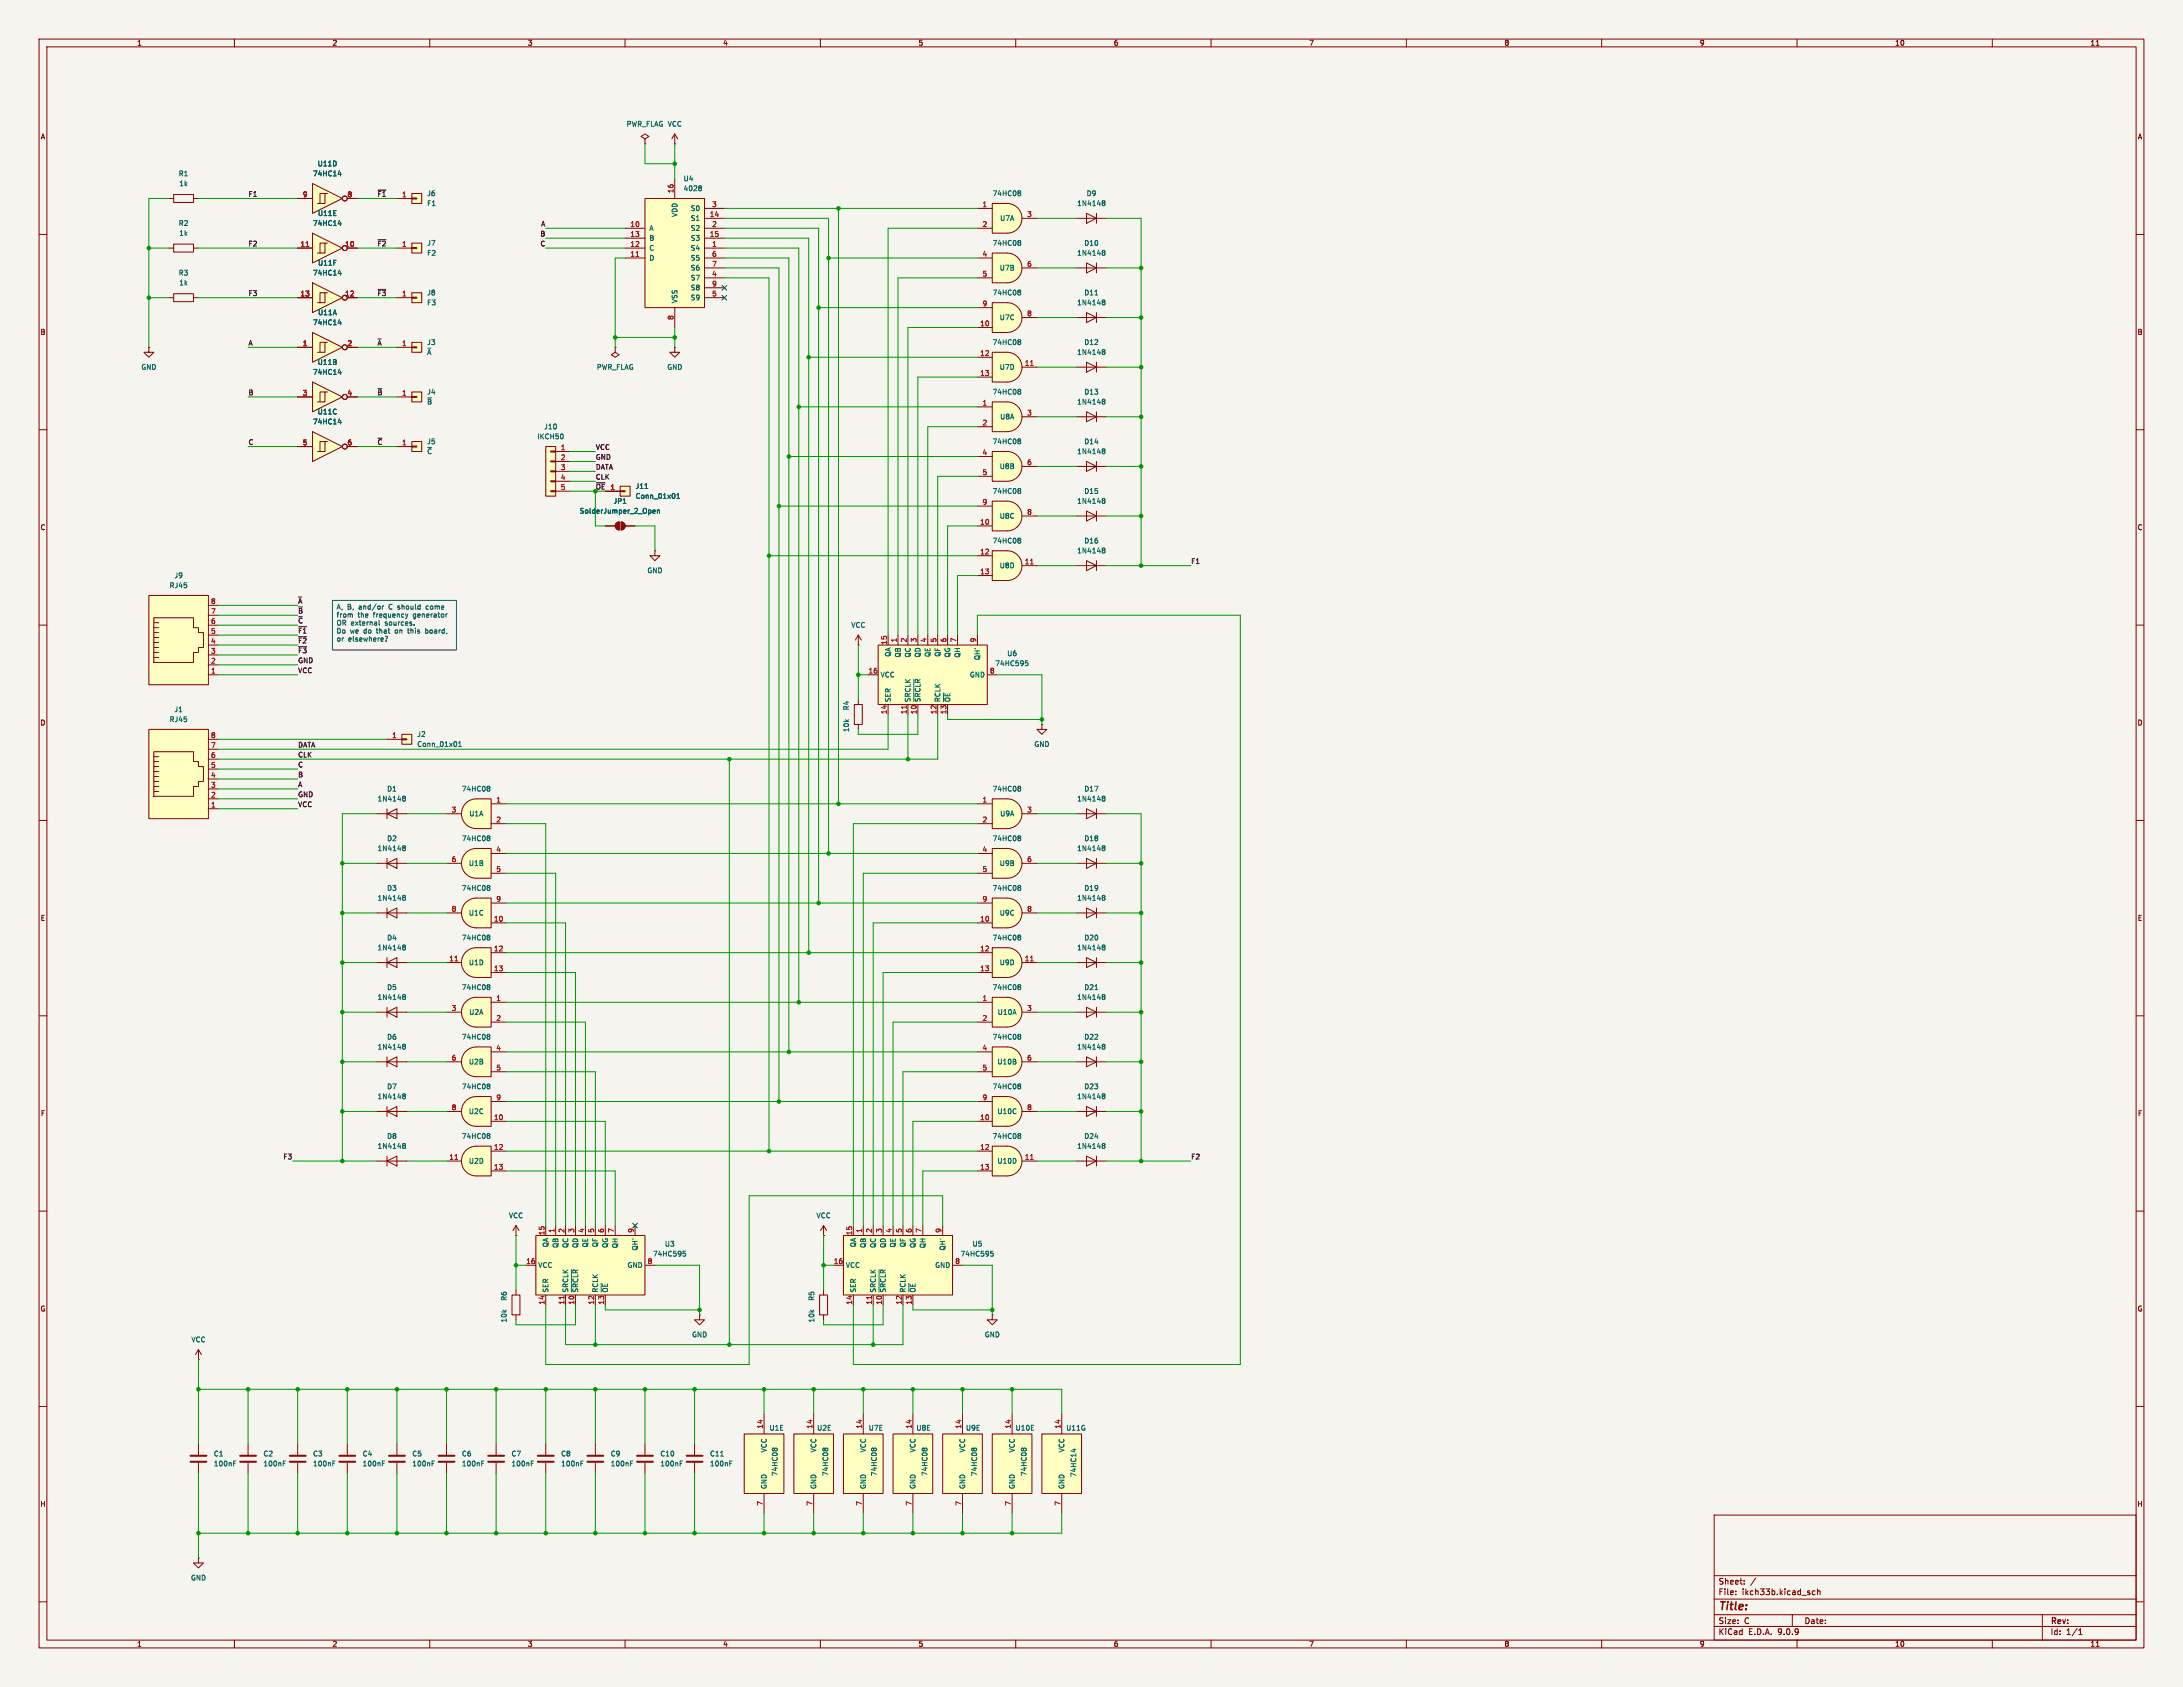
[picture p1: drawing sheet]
<svg xmlns="http://www.w3.org/2000/svg" width="559mm" height="432mm" viewBox="0 0 559 432" stroke-linecap="round" stroke-linejoin="round" font-family="sans-serif">
<defs><g id="words">
<text font-size="2.8" fill="#840000" x="439.8" y="412.7">Title:</text>
<g font-size="2.1" fill="#840000">
<text x="439.8" y="405.8">Sheet:</text>
<text x="439.8" y="408.5">File:</text>
<text x="445.9" y="408.5">ikch33b.kicad_sch</text>
<text x="439.8" y="418.7">KiCad</text>
<text x="439.8" y="415.9">Size:</text>
<text x="446.5" y="415.9">C</text>
<text x="447.5" y="418.7">E.D.A.</text>
<text x="455.1" y="418.7">9.0.9</text>
<text x="461.8" y="415.9">Date:</text>
<text x="524.8" y="416.1">Rev:</text>
<text x="524.8" y="418.7">Id:</text>
<text x="528.9" y="418.7">1/1</text>
</g>
<g font-size="1.8" fill="#840000">
<text x="35" y="11.9">1</text>
<text x="85" y="11.9">2</text>
<text x="135" y="11.9">3</text>
<text x="185" y="11.9">4</text>
<text x="235" y="11.9">5</text>
<text x="285" y="11.9">6</text>
<text x="335" y="11.9">7</text>
<text x="385" y="11.9">8</text>
<text x="435" y="11.9">9</text>
<text x="485" y="11.9">10</text>
<text x="535" y="11.9">11</text>
<text x="10.3" y="35.9">A</text>
<text x="547.1" y="35.9">A</text>
<text x="10.3" y="85.9">B</text>
<text x="547.1" y="85.9">B</text>
<text x="10.3" y="135.9">C</text>
<text x="547.1" y="135.9">C</text>
<text x="10.3" y="185.9">D</text>
<text x="547.1" y="185.9">D</text>
<text x="10.3" y="235.9">E</text>
<text x="547.1" y="235.9">E</text>
<text x="10.3" y="285.9">F</text>
<text x="547.1" y="285.9">F</text>
<text x="10.3" y="335.9">G</text>
<text x="547.1" y="335.9">G</text>
<text x="10.2" y="385.9">H</text>
<text x="547" y="385.9">H</text>
<text x="35" y="421.7">1</text>
<text x="85" y="421.7">2</text>
<text x="135" y="421.7">3</text>
<text x="185" y="421.7">4</text>
<text x="235" y="421.7">5</text>
<text x="285" y="421.7">6</text>
<text x="335" y="421.7">7</text>
<text x="385" y="421.7">8</text>
<text x="435" y="421.7">9</text>
<text x="485" y="421.7">10</text>
<text x="535" y="421.7">11</text>
</g>
<g font-size="1.8" fill="#006464">
<text x="160.3" y="32.6">PWR_FLAG VCC</text>
<text x="45.6" y="45.3">R1</text>
<text x="45.8" y="47.9">1k</text>
<text x="80" y="45.3">74HC14</text>
<text x="81.2" y="42.8">U11D</text>
<text x="174.9" y="46.6">U4</text>
<text x="109.2" y="50.4">J6</text>
<text x="109.2" y="52.9">F1</text>
<text x="174.9" y="49.1">4028</text>
<text x="254" y="50.4">74HC08</text>
<text x="275.6" y="52.9">1N4148</text>
<text x="278.1" y="50.4">D9</text>
<text x="45.6" y="58">R2</text>
<text x="80" y="58">74HC14</text>
<text x="81.3" y="55.5">U11E</text>
<text x="166.1" y="59.3">A</text>
<text x="173.6" y="55.6" transform="rotate(-90 173.6 55.6)">VDD</text>
<text x="176.7" y="54.2">S0</text>
<text x="176.7" y="56.7">S1</text>
<text x="176.7" y="59.3">S2</text>
<text x="255.9" y="56.7">U7A</text>
<text x="45.8" y="60.6">1k</text>
<text x="109.2" y="63.1">J7</text>
<text x="109.2" y="65.6">F2</text>
<text x="166.1" y="61.8">B</text>
<text x="166.1" y="64.4">C</text>
<text x="176.7" y="61.8">S3</text>
<text x="176.7" y="64.4">S4</text>
<text x="254" y="63.1">74HC08</text>
<text x="275.6" y="65.6">1N4148</text>
<text x="277.5" y="63.1">D10</text>
<text x="45.6" y="70.7">R3</text>
<text x="80" y="70.7">74HC14</text>
<text x="81.3" y="68.2">U11F</text>
<text x="166.1" y="66.9">D</text>
<text x="176.7" y="66.9">S5</text>
<text x="176.7" y="69.4">S6</text>
<text x="176.7" y="72">S7</text>
<text x="255.8" y="69.4">U7B</text>
<text x="45.8" y="73.3">1k</text>
<text x="109.2" y="75.8">J8</text>
<text x="173.6" y="77.7" transform="rotate(-90 173.6 77.7)">VSS</text>
<text x="176.7" y="74.5">S8</text>
<text x="176.7" y="77.1">S9</text>
<text x="254" y="75.8">74HC08</text>
<text x="277.5" y="75.8">D11</text>
<text x="80" y="83.4">74HC14</text>
<text x="81.3" y="80.9">U11A</text>
<text x="109.2" y="78.3">F3</text>
<text x="255.8" y="82.1">U7C</text>
<text x="275.6" y="78.3">1N4148</text>
<text x="109.2" y="88.5">J3</text>
<text x="254" y="88.5">74HC08</text>
<text x="277.5" y="88.5">D12</text>
<text x="36.1" y="94.8">GND</text>
<text x="81.2" y="93.6">U11B</text>
<text x="109.2" y="91">~{A}</text>
<text x="152.7" y="94.8">PWR_FLAG</text>
<text x="170.7" y="94.8">GND</text>
<text x="255.8" y="94.8">U7D</text>
<text x="275.6" y="91">1N4148</text>
<text x="80" y="96.1">74HC14</text>
<text x="109.2" y="101.2">J4</text>
<text x="254" y="101.2">74HC08</text>
<text x="277.5" y="101.2">D13</text>
<text x="81.2" y="106.3">U11C</text>
<text x="109.2" y="103.7">~{B}</text>
<text x="255.9" y="107.5">U8A</text>
<text x="275.6" y="103.7">1N4148</text>
<text x="80" y="108.8">74HC14</text>
<text x="109.2" y="113.9">J5</text>
<text x="137.4" y="112.6">IKCH50</text>
<text x="139.2" y="110.1">J10</text>
<text x="254" y="113.9">74HC08</text>
<text x="277.5" y="113.9">D14</text>
<text x="109.2" y="116.4">~{C}</text>
<text x="275.6" y="116.4">1N4148</text>
<text x="162.6" y="125.3">J11</text>
<text x="255.8" y="120.2">U8B</text>
<text x="148.3" y="131.7">SolderJumper_2_Open</text>
<text x="156.9" y="129.1">JP1</text>
<text x="162.6" y="127.9">Conn_01x01</text>
<text x="254" y="126.6">74HC08</text>
<text x="275.6" y="129.1">1N4148</text>
<text x="277.5" y="126.6">D15</text>
<text x="255.8" y="132.9">U8C</text>
<text x="254" y="139.3">74HC08</text>
<text x="275.6" y="141.8">1N4148</text>
<text x="277.5" y="139.3">D16</text>
<text x="44.5" y="148.2">J9</text>
<text x="165.6" y="146.9">GND</text>
<text x="255.8" y="145.6">U8D</text>
<text x="43.3" y="150.7">RJ45</text>
<text x="217.8" y="160.9">VCC</text>
<text x="225.3" y="173.6">VCC</text>
<text x="228.2" y="168.2" transform="rotate(-90 228.2 168.2)">QA</text>
<text x="230.7" y="168.4" transform="rotate(-90 230.7 168.4)">QB</text>
<text x="233.3" y="168.4" transform="rotate(-90 233.3 168.4)">QC</text>
<text x="235.8" y="168.4" transform="rotate(-90 235.8 168.4)">QD</text>
<text x="238.4" y="168.3" transform="rotate(-90 238.4 168.3)">QE</text>
<text x="240.9" y="168.2" transform="rotate(-90 240.9 168.2)">QF</text>
<text x="243.4" y="168.4" transform="rotate(-90 243.4 168.4)">QG</text>
<text x="246" y="168.5" transform="rotate(-90 246 168.5)">QH</text>
<text x="248.1" y="173.6">GND</text>
<text x="251.1" y="169.1" transform="rotate(-90 251.1 169.1)">QH'</text>
<text x="254.7" y="170.7">74HC595</text>
<text x="257.7" y="168.1">U6</text>
<text x="228.2" y="179.8" transform="rotate(-90 228.2 179.8)">SER</text>
<text x="233.3" y="179.8" transform="rotate(-90 233.3 179.8)">SRCLK</text>
<text x="235.8" y="179.8" transform="rotate(-90 235.8 179.8)">~{SRCLR}</text>
<text x="240.9" y="179.8" transform="rotate(-90 240.9 179.8)">RCLK</text>
<text x="243.4" y="179.8" transform="rotate(-90 243.4 179.8)">~{OE}</text>
<text x="43.3" y="185">RJ45</text>
<text x="44.5" y="182.5">J1</text>
<text x="217.5" y="181.9" transform="rotate(-90 217.5 181.9)">R4</text>
<text x="106.7" y="188.8">J2</text>
<text x="106.7" y="191.4">Conn_01x01</text>
<text x="217.5" y="187.5" transform="rotate(-90 217.5 187.5)">10k</text>
<text x="264.7" y="191.4">GND</text>
<text x="99" y="202.8">D1</text>
<text x="118.1" y="202.8">74HC08</text>
<text x="254" y="202.8">74HC08</text>
<text x="277.5" y="202.8">D17</text>
<text x="96.5" y="205.3">1N4148</text>
<text x="120" y="209.1">U1A</text>
<text x="255.9" y="209.1">U9A</text>
<text x="275.6" y="205.3">1N4148</text>
<text x="99" y="215.5">D2</text>
<text x="118.1" y="215.5">74HC08</text>
<text x="254" y="215.5">74HC08</text>
<text x="277.5" y="215.5">D18</text>
<text x="96.5" y="218">1N4148</text>
<text x="119.9" y="221.8">U1B</text>
<text x="255.8" y="221.8">U9B</text>
<text x="275.6" y="218">1N4148</text>
<text x="96.5" y="230.7">1N4148</text>
<text x="99" y="228.2">D3</text>
<text x="118.1" y="228.2">74HC08</text>
<text x="254" y="228.2">74HC08</text>
<text x="275.6" y="230.7">1N4148</text>
<text x="277.5" y="228.2">D19</text>
<text x="119.9" y="234.5">U1C</text>
<text x="255.8" y="234.5">U9C</text>
<text x="96.5" y="243.4">1N4148</text>
<text x="99" y="240.9">D4</text>
<text x="118.1" y="240.9">74HC08</text>
<text x="254" y="240.9">74HC08</text>
<text x="275.6" y="243.4">1N4148</text>
<text x="277.5" y="240.9">D20</text>
<text x="119.9" y="247.2">U1D</text>
<text x="255.8" y="247.2">U9D</text>
<text x="96.5" y="256.1">1N4148</text>
<text x="99" y="253.6">D5</text>
<text x="118.1" y="253.6">74HC08</text>
<text x="254" y="253.6">74HC08</text>
<text x="275.6" y="256.1">1N4148</text>
<text x="277.5" y="253.6">D21</text>
<text x="120" y="259.9">U2A</text>
<text x="255.3" y="259.9">U10A</text>
<text x="96.5" y="268.8">1N4148</text>
<text x="99" y="266.3">D6</text>
<text x="118.1" y="266.3">74HC08</text>
<text x="254" y="266.3">74HC08</text>
<text x="275.6" y="268.8">1N4148</text>
<text x="277.5" y="266.3">D22</text>
<text x="119.9" y="272.6">U2B</text>
<text x="255.2" y="272.6">U10B</text>
<text x="96.5" y="281.5">1N4148</text>
<text x="99" y="279">D7</text>
<text x="118.1" y="279">74HC08</text>
<text x="254" y="279">74HC08</text>
<text x="275.6" y="281.5">1N4148</text>
<text x="277.5" y="279">D23</text>
<text x="119.9" y="285.3">U2C</text>
<text x="255.2" y="285.3">U10C</text>
<text x="99" y="291.7">D8</text>
<text x="118.1" y="291.7">74HC08</text>
<text x="254" y="291.7">74HC08</text>
<text x="277.5" y="291.7">D24</text>
<text x="96.5" y="294.2">1N4148</text>
<text x="119.9" y="298">U2D</text>
<text x="255.2" y="298">U10D</text>
<text x="275.6" y="294.2">1N4148</text>
<text x="130.2" y="312">VCC</text>
<text x="208.9" y="312">VCC</text>
<text x="140.6" y="319.4" transform="rotate(-90 140.6 319.4)">QA</text>
<text x="143.1" y="319.5" transform="rotate(-90 143.1 319.5)">QB</text>
<text x="145.6" y="319.5" transform="rotate(-90 145.6 319.5)">QC</text>
<text x="148.2" y="319.5" transform="rotate(-90 148.2 319.5)">QD</text>
<text x="150.7" y="319.4" transform="rotate(-90 150.7 319.4)">QE</text>
<text x="153.3" y="319.4" transform="rotate(-90 153.3 319.4)">QF</text>
<text x="155.8" y="319.5" transform="rotate(-90 155.8 319.5)">QG</text>
<text x="158.3" y="319.6" transform="rotate(-90 158.3 319.6)">QH</text>
<text x="163.4" y="320.2" transform="rotate(-90 163.4 320.2)">QH'</text>
<text x="167" y="321.8">74HC595</text>
<text x="170.1" y="319.3">U3</text>
<text x="219.3" y="319.4" transform="rotate(-90 219.3 319.4)">QA</text>
<text x="221.8" y="319.5" transform="rotate(-90 221.8 319.5)">QB</text>
<text x="224.4" y="319.5" transform="rotate(-90 224.4 319.5)">QC</text>
<text x="226.9" y="319.5" transform="rotate(-90 226.9 319.5)">QD</text>
<text x="229.5" y="319.4" transform="rotate(-90 229.5 319.4)">QE</text>
<text x="232" y="319.4" transform="rotate(-90 232 319.4)">QF</text>
<text x="234.5" y="319.5" transform="rotate(-90 234.5 319.5)">QG</text>
<text x="237.1" y="319.6" transform="rotate(-90 237.1 319.6)">QH</text>
<text x="242.2" y="320.2" transform="rotate(-90 242.2 320.2)">QH'</text>
<text x="245.8" y="321.8">74HC595</text>
<text x="248.8" y="319.3">U5</text>
<text x="137.7" y="324.7">VCC</text>
<text x="160.5" y="324.7">GND</text>
<text x="216.4" y="324.7">VCC</text>
<text x="239.3" y="324.7">GND</text>
<text x="129.9" y="333.1" transform="rotate(-90 129.9 333.1)">R6</text>
<text x="140.6" y="331" transform="rotate(-90 140.6 331)">SER</text>
<text x="145.6" y="331" transform="rotate(-90 145.6 331)">SRCLK</text>
<text x="148.2" y="331" transform="rotate(-90 148.2 331)">~{SRCLR}</text>
<text x="153.3" y="331" transform="rotate(-90 153.3 331)">RCLK</text>
<text x="155.8" y="331" transform="rotate(-90 155.8 331)">~{OE}</text>
<text x="208.6" y="333.1" transform="rotate(-90 208.6 333.1)">R5</text>
<text x="219.3" y="331" transform="rotate(-90 219.3 331)">SER</text>
<text x="224.4" y="331" transform="rotate(-90 224.4 331)">SRCLK</text>
<text x="226.9" y="331" transform="rotate(-90 226.9 331)">~{SRCLR}</text>
<text x="232" y="331" transform="rotate(-90 232 331)">RCLK</text>
<text x="234.5" y="331" transform="rotate(-90 234.5 331)">~{OE}</text>
<text x="129.9" y="338.6" transform="rotate(-90 129.9 338.6)">10k</text>
<text x="208.6" y="338.6" transform="rotate(-90 208.6 338.6)">10k</text>
<text x="48.9" y="343.8">VCC</text>
<text x="177" y="342.5">GND</text>
<text x="252" y="342.5">GND</text>
<text x="196.4" y="371.9" transform="rotate(-90 196.4 371.9)">VCC</text>
<text x="196.9" y="366.4">U1E</text>
<text x="209.1" y="366.4">U2E</text>
<text x="209.1" y="371.9" transform="rotate(-90 209.1 371.9)">VCC</text>
<text x="221.8" y="371.9" transform="rotate(-90 221.8 371.9)">VCC</text>
<text x="222.3" y="366.4">U7E</text>
<text x="234.5" y="366.4">U8E</text>
<text x="234.5" y="371.9" transform="rotate(-90 234.5 371.9)">VCC</text>
<text x="247.2" y="366.4">U9E</text>
<text x="247.2" y="371.9" transform="rotate(-90 247.2 371.9)">VCC</text>
<text x="259.9" y="366.4">U10E</text>
<text x="259.9" y="371.9" transform="rotate(-90 259.9 371.9)">VCC</text>
<text x="272.6" y="371.9" transform="rotate(-90 272.6 371.9)">VCC</text>
<text x="272.8" y="366.4">U11G</text>
<text x="54.6" y="373">C1</text>
<text x="54.6" y="375.5">100nF</text>
<text x="67.3" y="373">C2</text>
<text x="67.3" y="375.5">100nF</text>
<text x="80" y="373">C3</text>
<text x="80" y="375.5">100nF</text>
<text x="92.7" y="373">C4</text>
<text x="92.7" y="375.5">100nF</text>
<text x="105.4" y="373">C5</text>
<text x="105.4" y="375.5">100nF</text>
<text x="118.1" y="373">C6</text>
<text x="118.1" y="375.5">100nF</text>
<text x="130.8" y="373">C7</text>
<text x="130.8" y="375.5">100nF</text>
<text x="143.5" y="373">C8</text>
<text x="143.5" y="375.5">100nF</text>
<text x="156.2" y="373">C9</text>
<text x="156.2" y="375.5">100nF</text>
<text x="168.9" y="375.5">100nF</text>
<text x="168.9" y="373">C10</text>
<text x="181.6" y="375.5">100nF</text>
<text x="181.6" y="373">C11</text>
<text x="199.2" y="377.9" transform="rotate(-90 199.2 377.9)">74HC08</text>
<text x="212.2" y="377.9" transform="rotate(-90 212.2 377.9)">74HC08</text>
<text x="224.6" y="377.9" transform="rotate(-90 224.6 377.9)">74HC08</text>
<text x="237.6" y="377.9" transform="rotate(-90 237.6 377.9)">74HC08</text>
<text x="250.3" y="377.9" transform="rotate(-90 250.3 377.9)">74HC08</text>
<text x="263" y="377.9" transform="rotate(-90 263 377.9)">74HC08</text>
<text x="196.4" y="381.3" transform="rotate(-90 196.4 381.3)">GND</text>
<text x="209.1" y="381.3" transform="rotate(-90 209.1 381.3)">GND</text>
<text x="221.8" y="381.3" transform="rotate(-90 221.8 381.3)">GND</text>
<text x="234.5" y="381.3" transform="rotate(-90 234.5 381.3)">GND</text>
<text x="247.2" y="381.3" transform="rotate(-90 247.2 381.3)">GND</text>
<text x="259.9" y="381.3" transform="rotate(-90 259.9 381.3)">GND</text>
<text x="272.6" y="381.3" transform="rotate(-90 272.6 381.3)">GND</text>
<text x="275.7" y="378.2" transform="rotate(-90 275.7 378.2)">74HC14</text>
<text x="48.8" y="404.7">GND</text>
</g>
<g font-size="1.8" fill="#0f0f0f">
<text x="63.5" y="50.5">F1</text>
<text x="96.5" y="50.5">~{F1}</text>
<text x="138.4" y="58.1">A</text>
<text x="63.5" y="63.2">F2</text>
<text x="96.5" y="63.2">~{F2}</text>
<text x="138.2" y="63.2">C</text>
<text x="138.2" y="60.6">B</text>
<text x="63.5" y="75.9">F3</text>
<text x="96.5" y="75.9">~{F3}</text>
<text x="63.5" y="88.6">A</text>
<text x="96.5" y="88.6">~{A}</text>
<text x="63.5" y="101.3">B</text>
<text x="96.5" y="101.3">~{B}</text>
<text x="63.5" y="114">C</text>
<text x="96.5" y="114">~{C}</text>
<text x="152.4" y="115.2">VCC</text>
<text x="152.4" y="117.8">GND</text>
<text x="152.4" y="120.3">DATA</text>
<text x="152.4" y="122.8">CLK</text>
<text x="304.8" y="144.4">F1</text>
<text x="76.2" y="154.6">~{A}</text>
<text x="76.2" y="157.1">~{B}</text>
<text x="76.2" y="159.7">~{C}</text>
<text x="76.2" y="164.8">~{F2}</text>
<text x="76.2" y="162.2">~{F1}</text>
<text x="76.2" y="167.3">~{F3}</text>
<text x="76.2" y="172.4">VCC</text>
<text x="76.2" y="169.8">GND</text>
<text x="76.2" y="191.4">DATA</text>
<text x="76.2" y="194">CLK</text>
<text x="76.2" y="196.5">C</text>
<text x="76.2" y="201.6">A</text>
<text x="76.2" y="199">B</text>
<text x="76.2" y="206.7">VCC</text>
<text x="76.2" y="204.1">GND</text>
<text x="72.4" y="296.8">F3</text>
<text x="304.8" y="296.8">F2</text>
</g>
<g font-size="1.8" fill="#a90000">
<text x="77.4" y="50.5">9</text>
<text x="88.8" y="50.5">8</text>
<text x="102.8" y="50.5">1</text>
<text x="172.5" y="49.6" transform="rotate(-90 172.5 49.6)">16</text>
<text x="182.2" y="53.1">3</text>
<text x="251.4" y="53.1">1</text>
<text x="161.2" y="58.2">10</text>
<text x="181.6" y="55.6">14</text>
<text x="182.2" y="58.2">2</text>
<text x="251.4" y="58.2">2</text>
<text x="262.8" y="55.6">3</text>
<text x="76.8" y="63.2">11</text>
<text x="88.2" y="63.2">10</text>
<text x="102.8" y="63.2">1</text>
<text x="161.2" y="60.7">13</text>
<text x="161.2" y="63.2">12</text>
<text x="161.2" y="65.8">11</text>
<text x="181.6" y="60.7">15</text>
<text x="182.2" y="63.2">1</text>
<text x="182.2" y="65.8">6</text>
<text x="251.4" y="65.8">4</text>
<text x="182.2" y="68.3">7</text>
<text x="182.2" y="70.9">4</text>
<text x="251.4" y="70.9">5</text>
<text x="262.8" y="68.3">6</text>
<text x="76.8" y="75.9">13</text>
<text x="88.2" y="75.9">12</text>
<text x="102.8" y="75.9">1</text>
<text x="182.2" y="73.4">9</text>
<text x="182.2" y="75.9">5</text>
<text x="172.5" y="82" transform="rotate(-90 172.5 82)">8</text>
<text x="250.8" y="83.6">10</text>
<text x="251.4" y="78.5">9</text>
<text x="262.8" y="81">8</text>
<text x="77.4" y="88.6">1</text>
<text x="88.8" y="88.6">2</text>
<text x="102.8" y="88.6">1</text>
<text x="250.8" y="91.2">12</text>
<text x="262.2" y="93.7">11</text>
<text x="77.4" y="101.3">3</text>
<text x="88.8" y="101.3">4</text>
<text x="102.8" y="101.3">1</text>
<text x="250.8" y="96.3">13</text>
<text x="251.4" y="103.9">1</text>
<text x="262.8" y="106.4">3</text>
<text x="251.4" y="109">2</text>
<text x="77.4" y="114">5</text>
<text x="88.8" y="114">6</text>
<text x="102.8" y="114">1</text>
<text x="143.4" y="115.3">1</text>
<text x="143.4" y="117.9">2</text>
<text x="251.4" y="116.6">4</text>
<text x="262.8" y="119.1">6</text>
<text x="143.4" y="120.4">3</text>
<text x="143.4" y="122.9">4</text>
<text x="143.4" y="125.5">5</text>
<text x="156.1" y="125.5">1</text>
<text x="251.4" y="121.7">5</text>
<text x="251.4" y="129.3">9</text>
<text x="262.8" y="131.8">8</text>
<text x="250.8" y="134.4">10</text>
<text x="250.8" y="142">12</text>
<text x="250.8" y="147.1">13</text>
<text x="262.2" y="144.5">11</text>
<text x="53.9" y="154.7">8</text>
<text x="53.9" y="157.2">7</text>
<text x="53.9" y="159.8">6</text>
<text x="53.9" y="162.3">5</text>
<text x="53.9" y="164.8">4</text>
<text x="53.9" y="167.4">3</text>
<text x="227.1" y="165.1" transform="rotate(-90 227.1 165.1)">15</text>
<text x="229.6" y="164.5" transform="rotate(-90 229.6 164.5)">1</text>
<text x="232.2" y="164.5" transform="rotate(-90 232.2 164.5)">2</text>
<text x="234.7" y="164.5" transform="rotate(-90 234.7 164.5)">3</text>
<text x="237.2" y="164.5" transform="rotate(-90 237.2 164.5)">4</text>
<text x="239.8" y="164.5" transform="rotate(-90 239.8 164.5)">5</text>
<text x="242.3" y="164.5" transform="rotate(-90 242.3 164.5)">6</text>
<text x="244.9" y="164.5" transform="rotate(-90 244.9 164.5)">7</text>
<text x="249.9" y="164.5" transform="rotate(-90 249.9 164.5)">9</text>
<text x="53.9" y="169.9">2</text>
<text x="53.9" y="172.5">1</text>
<text x="222.2" y="172.5">16</text>
<text x="253.3" y="172.5">8</text>
<text x="227.1" y="182.9" transform="rotate(-90 227.1 182.9)">14</text>
<text x="232.2" y="182.9" transform="rotate(-90 232.2 182.9)">11</text>
<text x="234.7" y="182.9" transform="rotate(-90 234.7 182.9)">10</text>
<text x="239.8" y="182.9" transform="rotate(-90 239.8 182.9)">12</text>
<text x="242.3" y="182.9" transform="rotate(-90 242.3 182.9)">13</text>
<text x="53.9" y="189">8</text>
<text x="53.9" y="191.5">7</text>
<text x="100.3" y="189">1</text>
<text x="53.9" y="194.1">6</text>
<text x="53.9" y="196.6">5</text>
<text x="53.9" y="199.1">4</text>
<text x="53.9" y="201.7">3</text>
<text x="53.9" y="204.2">2</text>
<text x="53.9" y="206.8">1</text>
<text x="115.5" y="208">3</text>
<text x="126.9" y="205.5">1</text>
<text x="251.4" y="205.5">1</text>
<text x="262.8" y="208">3</text>
<text x="126.9" y="210.6">2</text>
<text x="251.4" y="210.6">2</text>
<text x="115.5" y="220.7">6</text>
<text x="126.9" y="218.2">4</text>
<text x="251.4" y="218.2">4</text>
<text x="262.8" y="220.7">6</text>
<text x="126.9" y="223.3">5</text>
<text x="251.4" y="223.3">5</text>
<text x="115.5" y="233.4">8</text>
<text x="126.9" y="230.9">9</text>
<text x="251.4" y="230.9">9</text>
<text x="262.8" y="233.4">8</text>
<text x="126.3" y="236">10</text>
<text x="250.8" y="236">10</text>
<text x="126.3" y="243.6">12</text>
<text x="250.8" y="243.6">12</text>
<text x="114.9" y="246.1">11</text>
<text x="126.3" y="248.7">13</text>
<text x="250.8" y="248.7">13</text>
<text x="262.2" y="246.1">11</text>
<text x="126.9" y="256.3">1</text>
<text x="251.4" y="256.3">1</text>
<text x="115.5" y="258.8">3</text>
<text x="126.9" y="261.4">2</text>
<text x="251.4" y="261.4">2</text>
<text x="262.8" y="258.8">3</text>
<text x="126.9" y="269">4</text>
<text x="251.4" y="269">4</text>
<text x="115.5" y="271.5">6</text>
<text x="126.9" y="274.1">5</text>
<text x="251.4" y="274.1">5</text>
<text x="262.8" y="271.5">6</text>
<text x="126.9" y="281.7">9</text>
<text x="251.4" y="281.7">9</text>
<text x="115.5" y="284.2">8</text>
<text x="126.3" y="286.8">10</text>
<text x="250.8" y="286.8">10</text>
<text x="262.8" y="284.2">8</text>
<text x="114.9" y="296.9">11</text>
<text x="126.3" y="294.4">12</text>
<text x="126.3" y="299.5">13</text>
<text x="250.8" y="294.4">12</text>
<text x="250.8" y="299.5">13</text>
<text x="262.2" y="296.9">11</text>
<text x="139.4" y="316.3" transform="rotate(-90 139.4 316.3)">15</text>
<text x="142" y="315.7" transform="rotate(-90 142 315.7)">1</text>
<text x="144.5" y="315.7" transform="rotate(-90 144.5 315.7)">2</text>
<text x="147.1" y="315.7" transform="rotate(-90 147.1 315.7)">3</text>
<text x="149.6" y="315.7" transform="rotate(-90 149.6 315.7)">4</text>
<text x="152.1" y="315.7" transform="rotate(-90 152.1 315.7)">5</text>
<text x="154.7" y="315.7" transform="rotate(-90 154.7 315.7)">6</text>
<text x="157.2" y="315.7" transform="rotate(-90 157.2 315.7)">7</text>
<text x="162.3" y="315.7" transform="rotate(-90 162.3 315.7)">9</text>
<text x="218.2" y="316.3" transform="rotate(-90 218.2 316.3)">15</text>
<text x="220.7" y="315.7" transform="rotate(-90 220.7 315.7)">1</text>
<text x="223.3" y="315.7" transform="rotate(-90 223.3 315.7)">2</text>
<text x="225.8" y="315.7" transform="rotate(-90 225.8 315.7)">3</text>
<text x="228.3" y="315.7" transform="rotate(-90 228.3 315.7)">4</text>
<text x="230.9" y="315.7" transform="rotate(-90 230.9 315.7)">5</text>
<text x="233.4" y="315.7" transform="rotate(-90 233.4 315.7)">6</text>
<text x="236" y="315.7" transform="rotate(-90 236 315.7)">7</text>
<text x="241" y="315.7" transform="rotate(-90 241 315.7)">9</text>
<text x="134.6" y="323.6">16</text>
<text x="165.7" y="323.6">8</text>
<text x="213.3" y="323.6">16</text>
<text x="244.4" y="323.6">8</text>
<text x="139.4" y="334.1" transform="rotate(-90 139.4 334.1)">14</text>
<text x="144.5" y="334.1" transform="rotate(-90 144.5 334.1)">11</text>
<text x="147.1" y="334.1" transform="rotate(-90 147.1 334.1)">10</text>
<text x="152.1" y="334.1" transform="rotate(-90 152.1 334.1)">12</text>
<text x="154.7" y="334.1" transform="rotate(-90 154.7 334.1)">13</text>
<text x="218.2" y="334.1" transform="rotate(-90 218.2 334.1)">14</text>
<text x="223.3" y="334.1" transform="rotate(-90 223.3 334.1)">11</text>
<text x="225.8" y="334.1" transform="rotate(-90 225.8 334.1)">10</text>
<text x="230.9" y="334.1" transform="rotate(-90 230.9 334.1)">12</text>
<text x="233.4" y="334.1" transform="rotate(-90 233.4 334.1)">13</text>
<text x="195.3" y="365.8" transform="rotate(-90 195.3 365.8)">14</text>
<text x="208" y="365.8" transform="rotate(-90 208 365.8)">14</text>
<text x="220.7" y="365.8" transform="rotate(-90 220.7 365.8)">14</text>
<text x="233.4" y="365.8" transform="rotate(-90 233.4 365.8)">14</text>
<text x="246.1" y="365.8" transform="rotate(-90 246.1 365.8)">14</text>
<text x="258.8" y="365.8" transform="rotate(-90 258.8 365.8)">14</text>
<text x="271.5" y="365.8" transform="rotate(-90 271.5 365.8)">14</text>
<text x="195.3" y="385.5" transform="rotate(-90 195.3 385.5)">7</text>
<text x="208" y="385.5" transform="rotate(-90 208 385.5)">7</text>
<text x="220.7" y="385.5" transform="rotate(-90 220.7 385.5)">7</text>
<text x="233.4" y="385.5" transform="rotate(-90 233.4 385.5)">7</text>
<text x="246.1" y="385.5" transform="rotate(-90 246.1 385.5)">7</text>
<text x="258.8" y="385.5" transform="rotate(-90 258.8 385.5)">7</text>
<text x="271.5" y="385.5" transform="rotate(-90 271.5 385.5)">7</text>
</g>
<text font-size="1.8" fill="#009600" x="152.4" y="125.4">~{OE}</text>
<g font-size="1.8" fill="#0000c2">
<text x="86" y="156.3">A, B,</text>
<text x="86" y="158.4">from</text>
<text x="86" y="160.4">OR external</text>
<text x="91.6" y="158.4">the</text>
<text x="92" y="156.3">and/or</text>
<text x="95.7" y="158.4">frequency</text>
<text x="98.7" y="160.4">sources.</text>
<text x="99.8" y="156.3">C should</text>
<text x="106.1" y="158.4">generator</text>
<text x="109.7" y="156.3">come</text>
<text x="86" y="162.5">Do</text>
<text x="86" y="164.5">or</text>
<text x="89.1" y="164.5">elsewhere?</text>
<text x="89.6" y="162.5">we</text>
<text x="93.2" y="162.5">do</text>
<text x="96.7" y="162.5">that</text>
<text x="101.6" y="162.5">on</text>
<text x="105.1" y="162.5">this</text>
<text x="109.8" y="162.5">board,</text>
</g>
</g></defs>
<path d="M0 0h558.8v431.8h-558.8z" fill="#f5f4ef" stroke="#f5f4ef" stroke-width=".26"/>
<g fill="none" stroke="#840000" stroke-width=".26">
<path d="M10 10h538.8v411.8h-538.8zM12 12h534.8v407.8h-534.8zM60 10v2M110 10v2M160 10v2M210 10v2M260 10v2M310 10v2M360 10v2M410 10v2M460 10v2M510 10v2"/>
<path d="M536.6 11.6h.7M275.6 55.9h7.6M278.1 54.6l2.6 1.3-2.6 1.3zM280.7 54.6v2.6M10 60h2M546.8 60h2M10 110h2M546.8 110h2M10 160h2M546.8 160h2M10 210h2M546.8 210h2"/>
<path d="M10 260h2M546.8 260h2M10 310h2M546.8 310h2M10 360h2M546.8 360h2M438.8 387.8h108v32h-108zM10 410h2M60 419.8v2M110 419.8v2M160 419.8v2M210 419.8v2"/>
<path d="M260 419.8v2M310 419.8v2M360 419.8v2M410 419.8v2M438.8 416.3h108M438.8 413.3h108M438.8 409.3h108M438.8 403.3h108M444.3 408v.2M444.3 407.3v.1M446.5 405.3v.2M446.5 404.6v.1"/>
<path d="M449.4 403.9l-1.3 1.9M458.8 413.3v3M460 419.8v2M464.6 407.3l-.4-.1-.3 .3 .1 .6h.6M465.3 407.3h.5l.1 .9M465.3 406.7v1.5M510 419.8v2M522.8 413.3v6.5M532.1 418.4h.9M532.1 417.3l.4-.4v1.5M546.8 410h2M536.6 421.4h.7"/>
</g>
<path d="M282.2 51.9h.2M282.2 51.4l.6 .1-.2 .4M282.4 51.9h.2M282.4 51.9l-.2 .1M282.6 51.9l.2 .3v.3l-.6 .1" fill="none" stroke="#006464" stroke-width=".26"/>
<path d="M119.2 218.3a3.8 3.8 0 0 1 2.7-1.1v7.6a3.8 3.8 0 0 1-3.5-2.4 3.8 3.8 0 0 1 .8-4.1z" fill="#ffffc2" stroke="#ffffc2" stroke-width=".26"/>
<path d="M121.9 217.2h3.8v7.6h-3.8z" fill="#ffffc2"/>
<path d="M119.2 218.3a3.8 3.8 0 0 1 2.7-1.1h3.8v7.6h-3.8a3.8 3.8 0 0 1-3.5-2.4 3.8 3.8 0 0 1 .8-4.1zM125.7 218.4h3.8M114.3 221h3.8M125.7 223.5h3.8" fill="none" stroke="#840000" stroke-width=".26"/>
<path d="M124.9 213.9l.5 .3-.2 .3M124.9 214.5h.3M125.2 214.5l.2 .5-.5 .2" fill="none" stroke="#006464" stroke-width=".26"/>
<path d="M119.2 231a3.8 3.8 0 0 1 2.7-1.1v7.6a3.8 3.8 0 0 1-3.5-2.4 3.8 3.8 0 0 1 .8-4.1z" fill="#ffffc2" stroke="#ffffc2" stroke-width=".26"/>
<path d="M121.9 229.9h3.8v7.6h-3.8z" fill="#ffffc2"/>
<path d="M114.3 233.7h3.8M119.2 231a3.8 3.8 0 0 1 2.7-1.1h3.8v7.6h-3.8a3.8 3.8 0 0 1-3.5-2.4 3.8 3.8 0 0 1 .8-4.1zM125.7 231.1h3.8M125.7 236.2h3.8" fill="none" stroke="#840000" stroke-width=".26"/>
<path d="M124.9 226.6l.5 .3-.2 .3M124.9 227.2h.3M125.2 227.2l.2 .5-.5 .2" fill="none" stroke="#006464" stroke-width=".26"/>
<path d="M80 85.1l7.6 3.8-7.6 3.8z" fill="#ffffc2"/>
<g fill="none" stroke="#840000" stroke-width=".26">
<path d="M76.2 88.9h3.8M80 85.1l7.6 3.8-7.6 3.8zM83.2 87.6h-1.3v2.6M83.8 87.6h-.6v2.6h-1.9M88.9 88.9h2.5"/>
<circle cx="88.3" cy="88.9" r=".63"/>
</g>
<path d="M86.6 82.7h.8M87.2 82.3v.8" fill="none" stroke="#006464" stroke-width=".26"/>
<path d="M80 72.4l7.6 3.8-7.6 3.8z" fill="#ffffc2"/>
<g fill="none" stroke="#840000" stroke-width=".26">
<path d="M76.2 76.2h3.8M80 72.4l7.6 3.8-7.6 3.8zM83.2 74.9h-1.3v2.6M83.8 74.9h-.6v2.6h-1.9M88.9 76.2h2.5"/>
<circle cx="88.3" cy="76.2" r=".63"/>
</g>
<path d="M86.6 70h.8M87.2 69.6v.8" fill="none" stroke="#006464" stroke-width=".26"/>
<path d="M257.8 128.3a3.8 3.8 0 0 1 3.8 3.8 3.8 3.8 0 0 1-3.8 3.8z" fill="#ffffc2" stroke="#ffffc2" stroke-width=".26"/>
<path d="M254 128.3h3.8v7.6h-3.8z" fill="#ffffc2"/>
<path d="M250.2 129.5h3.8M250.2 134.6h3.8M254 128.3h3.8a3.8 3.8 0 0 1 3.8 3.8 3.8 3.8 0 0 1-3.8 3.8h-3.8zM261.6 132.1h3.8" fill="none" stroke="#840000" stroke-width=".26"/>
<path d="M260.8 125l.5 .3-.3 .3M260.8 125.6h.2M261 125.6l.3 .5-.5 .2" fill="none" stroke="#006464" stroke-width=".26"/>
<path d="M105.4 49.5h2.5v2.6h-2.5z" fill="#ffffc2"/>
<path d="M101.6 50.8h3.8M105.4 49.5h2.5v2.6h-2.5zM105.4 50.7h1.3v.2h-1.3z" fill="none" stroke="#840000" stroke-width=".26"/>
<path d="M105.4 62.2h2.5v2.6h-2.5z" fill="#ffffc2"/>
<path d="M43.2 76.2h1.2M44.4 75.2h5.1v2h-5.1zM49.5 76.2h1.3M101.6 63.5h3.8M105.4 62.2h2.5v2.6h-2.5zM105.4 63.4h1.3v.2h-1.3zM38.1 88.9v1.3h1.3l-1.3 1.2-1.3-1.2h1.3M38.1 88.9h.1M179.1 336.6v1.2h1.2l-1.2 1.3-1.3-1.3h1.3M179.1 336.6h.1" fill="none" stroke="#840000" stroke-width=".26"/>
<path d="M257.8 52.1a3.8 3.8 0 0 1 3.8 3.8 3.8 3.8 0 0 1-3.8 3.8z" fill="#ffffc2" stroke="#ffffc2" stroke-width=".26"/>
<path d="M254 52.1h3.8v7.6h-3.8z" fill="#ffffc2"/>
<path d="M250.2 53.3h3.8M250.2 58.4h3.8M254 52.1h3.8a3.8 3.8 0 0 1 3.8 3.8 3.8 3.8 0 0 1-3.8 3.8h-3.8zM261.6 55.9h3.8" fill="none" stroke="#840000" stroke-width=".26"/>
<path d="M260.8 48.8l.5 .3-.3 .3M260.8 49.4h.2M261 49.4l.3 .5-.5 .2" fill="none" stroke="#006464" stroke-width=".26"/>
<path d="M257.8 64.8a3.8 3.8 0 0 1 3.8 3.8 3.8 3.8 0 0 1-3.8 3.8z" fill="#ffffc2" stroke="#ffffc2" stroke-width=".26"/>
<path d="M254 64.8h3.8v7.6h-3.8z" fill="#ffffc2"/>
<path d="M250.2 66h3.8M250.2 71.1h3.8M254 64.8h3.8a3.8 3.8 0 0 1 3.8 3.8 3.8 3.8 0 0 1-3.8 3.8h-3.8zM261.6 68.6h3.8" fill="none" stroke="#840000" stroke-width=".26"/>
<path d="M260.8 61.5l.5 .3-.3 .3M260.8 62.1h.2M261 62.1l.3 .5-.5 .2" fill="none" stroke="#006464" stroke-width=".26"/>
<path d="M257.8 77.5a3.8 3.8 0 0 1 3.8 3.8 3.8 3.8 0 0 1-3.8 3.8z" fill="#ffffc2" stroke="#ffffc2" stroke-width=".26"/>
<path d="M254 77.5h3.8v7.6h-3.8z" fill="#ffffc2"/>
<path d="M250.2 78.7h3.8M254 77.5h3.8a3.8 3.8 0 0 1 3.8 3.8 3.8 3.8 0 0 1-3.8 3.8h-3.8zM250.2 83.8h3.8M261.6 81.3h3.8M275.6 81.3h7.6M278.1 80l2.6 1.3-2.6 1.3zM280.7 80v2.6" fill="none" stroke="#840000" stroke-width=".26"/>
<path d="M260.8 74.2l.5 .3-.3 .3M260.8 74.8h.2M261 74.8l.3 .5-.5 .2M280.3 75.5h.7M282.2 77.3h.2M282.2 76.8l.6 .1-.2 .4M282.4 77.3h.2M282.4 77.3l-.2 .1M282.6 77.3l.2 .3v.3l-.6 .1" fill="none" stroke="#006464" stroke-width=".26"/>
<path d="M80 97.8l7.6 3.8-7.6 3.8z" fill="#ffffc2"/>
<g fill="none" stroke="#840000" stroke-width=".26">
<path d="M275.6 68.6h7.6M278.1 67.3l2.6 1.3-2.6 1.3zM280.7 67.3v2.6M80 97.8l7.6 3.8-7.6 3.8zM157.5 88.9v1.3l1 .6-1 .6-1-.6 1-.6M157.5 88.9h.1M172.7 88.9v1.3h1.3l-1.3 1.2-1.3-1.2h1.3M172.7 88.9h.1M76.2 101.6h3.8M83.2 100.3h-1.3v2.6M83.8 100.3h-.6v2.6h-1.9M88.9 101.6h2.5"/>
<path d="M50.8 369.6v2.8M50.8 374.4v2.8M63.5 369.6v2.8M63.5 374.4v2.8M50.8 398.8v1.3h1.3l-1.3 1.2-1.3-1.2h1.3M50.8 398.8h.1"/>
<circle cx="88.3" cy="101.6" r=".63"/>
</g>
<path d="M282.2 64.6h.2M282.2 64.1l.6 .1-.2 .4M282.4 64.6h.2M282.4 64.6l-.2 .1M282.6 64.6l.2 .3v.3l-.6 .1M86.6 95.4h.8M87.2 95v.8M59.8 374.6h.4M59.8 374h.6M72.5 374.6h.4M72.5 374h.6" fill="none" stroke="#006464" stroke-width=".26"/>
<path d="M48.8 372.6h4M48.8 374.1h4M61.5 372.6h4M61.5 374.1h4" fill="none" stroke="#840000" stroke-width=".51"/>
<path d="M158.7 124.5h2.6v2.5h-2.6z" fill="#ffffc2"/>
<g fill="none" stroke="#840000" stroke-width=".26">
<path d="M165.1 35.6l1-.7-1-.6-1 .6 1 .7v1.2M165.1 36.8h.1M172.7 36.8h.1M172.7 34.3l-.7 1.3M172.7 34.3l.8 1.3M172.7 34.3v2.5M154.9 125.7h3.8M154.9 134.6h2.6M157.8 133.9l.7-.3v2a1.02 1.02 0 0 1-.9-.6 1.02 1.02 0 0 1 .2-1.1zM158.7 124.5h2.6v2.5h-2.6zM158.7 125.6h1.3v.3h-1.3zM159 133.6a1.02 1.02 0 0 1 1 1 1.02 1.02 0 0 1-1 1z"/>
<path d="M160 134.6h2.6"/>
</g>
<path d="M165.1 125h.7M167.1 131l.6-.2v-.2l-.4-.1-.2 .2 .1 .6h.5M168.3 130.7l.5-.1v.8M168.3 130.5v.9M173.3 127.6h.7M173.3 126.7l.3-.4v1.3" fill="none" stroke="#006464" stroke-width=".26"/>
<g fill="#840000" stroke="#840000" stroke-width=".26">
<path d="M157.8 133.9l.7-.3v2a1.02 1.02 0 0 1-.9-.6 1.02 1.02 0 0 1 .2-1.1z"/>
<path d="M159 133.6a1.02 1.02 0 0 1 1 1 1.02 1.02 0 0 1-1 1z"/>
</g>
<path d="M165.1 50.8h15.2v27.9h-15.2z" fill="#ffffc2"/>
<g fill="none" stroke="#840000" stroke-width=".26">
<path d="M160 58.4h5.1M165.1 50.8h15.2v27.9h-15.2zM172.7 45.7v5.1M180.3 58.4h5.1M180.3 53.3h5.1M180.3 55.9h5.1M160 61h5.1M160 63.5h5.1M160 66h5.1M172.7 78.7v5.1M180.3 61h5.1M180.3 63.5h5.1"/>
<path d="M180.3 66h5.1M180.3 68.6h5.1M180.3 71.1h5.1M180.3 73.7h5.1M180.3 76.2h5.1M88.9 369.6v2.8M88.9 374.4v2.8"/>
</g>
<path d="M162.8 65.6h.7" fill="none" stroke="#a90000" stroke-width=".26"/>
<path d="M179.3 47.6l.3 .2-.3 .3 .3 .5-.3 .2M97.9 374.6h.4M97.9 374h.6" fill="none" stroke="#006464" stroke-width=".26"/>
<path d="M86.9 372.6h4M86.9 374.1h4" fill="none" stroke="#840000" stroke-width=".51"/>
<path d="M137.2 316.2h27.9v15.3h-27.9z" fill="#ffffc2"/>
<g fill="none" stroke="#840000" stroke-width=".26">
<path d="M137.2 316.2h27.9v15.3h-27.9zM139.7 313.7v2.5M142.2 313.7v2.5M144.8 313.7v2.5M147.3 313.7v2.5M149.9 313.7v2.5M152.4 313.7v2.5M154.9 313.7v2.5M157.5 313.7v2.5M162.6 313.7v2.5M134.6 323.9h2.6M139.7 331.5v2.5"/>
<path d="M144.8 331.5v2.5M147.3 331.5v2.5M152.4 331.5v2.5M154.9 331.5v2.5M165.1 323.9h2.5"/>
</g>
<path d="M144.4 331.8v.7" fill="none" stroke="#a90000" stroke-width=".26"/>
<path d="M146.3 324.9v5.8M174.9 320.3h.6M175 320.7l.5 .3v.4l-.5 .1" fill="none" stroke="#006464" stroke-width=".26"/>
<path d="M80 59.7l7.6 3.8-7.6 3.8z" fill="#ffffc2"/>
<g fill="none" stroke="#840000" stroke-width=".26">
<path d="M80 59.7l7.6 3.8-7.6 3.8zM76.2 63.5h3.8M83.2 62.2h-1.3v2.6M83.8 62.2h-.6v2.6h-1.9M88.9 63.5h2.5"/>
<circle cx="88.3" cy="63.5" r=".63"/>
</g>
<path d="M78.3 63.1h.8" fill="none" stroke="#a90000" stroke-width=".26"/>
<path d="M86.6 57.3h.8M87.2 56.9v.8" fill="none" stroke="#006464" stroke-width=".26"/>
<path d="M257.8 90.2a3.8 3.8 0 0 1 3.8 3.8 3.8 3.8 0 0 1-3.8 3.8z" fill="#ffffc2" stroke="#ffffc2" stroke-width=".26"/>
<path d="M254 90.2h3.8v7.6h-3.8z" fill="#ffffc2"/>
<path d="M250.2 91.4h3.8M250.2 96.5h3.8M254 90.2h3.8a3.8 3.8 0 0 1 3.8 3.8 3.8 3.8 0 0 1-3.8 3.8h-3.8zM261.6 94h3.8M275.6 119.4h7.6M278.1 118.1l2.6 1.3-2.6 1.3zM280.7 118.1v2.6" fill="none" stroke="#840000" stroke-width=".26"/>
<path d="M263.8 93.6h.7" fill="none" stroke="#a90000" stroke-width=".26"/>
<path d="M260.8 86.9l.5 .3-.3 .3M260.8 87.5h.2M261 87.5l.3 .5-.5 .2M282.2 115.4h.2M282.2 114.9l.6 .1-.2 .4M282.4 115.4h.2M282.4 115.4l-.2 .1M282.6 115.4l.2 .3v.3l-.6 .1" fill="none" stroke="#006464" stroke-width=".26"/>
<path d="M257.8 115.6a3.8 3.8 0 0 1 3.8 3.8 3.8 3.8 0 0 1-3.8 3.8z" fill="#ffffc2" stroke="#ffffc2" stroke-width=".26"/>
<path d="M254 115.6h3.8v7.6h-3.8z" fill="#ffffc2"/>
<g fill="none" stroke="#840000" stroke-width=".26">
<path d="M43.2 50.8h1.2M44.4 49.8h5.1v2h-5.1zM49.5 50.8h1.3M43.2 63.5h1.2M44.4 62.5h5.1v2h-5.1zM49.5 63.5h1.3M275.6 94h7.6M278.1 92.7l2.6 1.3-2.6 1.3zM280.7 92.7v2.6M250.2 116.8h3.8M254 115.6h3.8a3.8 3.8 0 0 1 3.8 3.8 3.8 3.8 0 0 1-3.8 3.8h-3.8zM261.6 119.4h3.8"/>
<path d="M275.6 106.7h7.6M278.1 105.4l2.6 1.3-2.6 1.3zM280.7 105.4v2.6M250.2 121.9h3.8M99.1 219.7v2.6M96.5 233.7h7.6M96.5 221h7.6M99.1 233.7l2.5-1.3v2.6zM99.1 221l2.5-1.3v2.6zM99.1 232.4v2.6"/>
</g>
<g fill="none" stroke="#006464" stroke-width=".26">
<path d="M282.2 90h.2M282.2 89.5l.6 .1-.2 .4M282.4 90h.2M282.4 90l-.2 .1M282.6 90l.2 .3v.3l-.6 .1M260.8 112.3l.5 .3-.3 .3M260.8 112.9h.2M261 112.9l.3 .5-.5 .2M282.2 102.2l.6 .1-.2 .4M282.2 102.7h.2M282.4 102.7h.2M282.4 102.7l-.2 .1"/>
<path d="M282.6 102.7l.2 .3v.3l-.6 .1M103.2 216.5l.5 .1-.2 .4M103.2 217h.1M103.3 217h.2M103.3 217l-.1 .1M103.5 217l.3 .3-.1 .3-.5 .1M103.2 229.7h.1M103.2 229.2l.5 .1-.2 .4M103.3 229.7h.2M103.3 229.7l-.1 .1M103.5 229.7l.3 .3-.1 .3-.5 .1"/>
</g>
<path d="M257.8 102.9a3.8 3.8 0 0 1 3.8 3.8 3.8 3.8 0 0 1-3.8 3.8z" fill="#ffffc2" stroke="#ffffc2" stroke-width=".26"/>
<path d="M254 102.9h3.8v7.6h-3.8z" fill="#ffffc2"/>
<path d="M250.2 104.1h3.8M250.2 109.2h3.8M254 102.9h3.8a3.8 3.8 0 0 1 3.8 3.8 3.8 3.8 0 0 1-3.8 3.8h-3.8zM261.6 106.7h3.8" fill="none" stroke="#840000" stroke-width=".26"/>
<path d="M260.8 99.6l.5 .3-.3 .3M260.8 100.2h.2M261 100.2l.3 .5-.5 .2" fill="none" stroke="#006464" stroke-width=".26"/>
<path d="M119.2 281.8a3.8 3.8 0 0 1 2.7-1.1v7.6a3.8 3.8 0 0 1-3.5-2.4 3.8 3.8 0 0 1 .8-4.1z" fill="#ffffc2" stroke="#ffffc2" stroke-width=".26"/>
<path d="M121.9 280.7h3.8v7.6h-3.8z" fill="#ffffc2"/>
<path d="M114.3 284.5h3.8M119.2 281.8a3.8 3.8 0 0 1 2.7-1.1h3.8v7.6h-3.8a3.8 3.8 0 0 1-3.5-2.4 3.8 3.8 0 0 1 .8-4.1zM125.7 281.9h3.8M125.7 287h3.8" fill="none" stroke="#840000" stroke-width=".26"/>
<path d="M124.9 277.4l.5 .3-.2 .3M124.9 278h.3M125.2 278l.2 .5-.5 .2" fill="none" stroke="#006464" stroke-width=".26"/>
<path d="M119.2 269.1a3.8 3.8 0 0 1 2.7-1.1v7.6a3.8 3.8 0 0 1-3.5-2.4 3.8 3.8 0 0 1 .8-4.1z" fill="#ffffc2" stroke="#ffffc2" stroke-width=".26"/>
<path d="M121.9 268h3.8v7.6h-3.8z" fill="#ffffc2"/>
<path d="M114.3 271.8h3.8M119.2 269.1a3.8 3.8 0 0 1 2.7-1.1h3.8v7.6h-3.8a3.8 3.8 0 0 1-3.5-2.4 3.8 3.8 0 0 1 .8-4.1zM125.7 269.2h3.8M125.7 274.3h3.8" fill="none" stroke="#840000" stroke-width=".26"/>
<path d="M124.9 264.7l.5 .3-.2 .3M124.9 265.3h.3M125.2 265.3l.2 .5-.5 .2" fill="none" stroke="#006464" stroke-width=".26"/>
<path d="M119.2 294.5a3.8 3.8 0 0 1 2.7-1.1v7.6a3.8 3.8 0 0 1-3.5-2.4 3.8 3.8 0 0 1 .8-4.1z" fill="#ffffc2" stroke="#ffffc2" stroke-width=".26"/>
<path d="M121.9 293.4h3.8v7.6h-3.8z" fill="#ffffc2"/>
<path d="M275.6 132.1h7.6M278.1 130.8l2.6 1.3-2.6 1.3zM280.7 130.8v2.6M114.3 297.2h3.8M119.2 294.5a3.8 3.8 0 0 1 2.7-1.1h3.8v7.6h-3.8a3.8 3.8 0 0 1-3.5-2.4 3.8 3.8 0 0 1 .8-4.1zM125.7 294.6h3.8M125.7 299.7h3.8M76.2 369.6v2.8M76.2 374.4v2.8" fill="none" stroke="#840000" stroke-width=".26"/>
<path d="M116.4 296.8h.8" fill="none" stroke="#a90000" stroke-width=".26"/>
<path d="M282.2 128.1h.2M282.2 127.6l.6 .1-.2 .4M282.4 128.1h.2M282.4 128.1l-.2 .1M282.6 128.1l.2 .3v.3l-.6 .1M124.9 290.1l.5 .3-.2 .3M124.9 290.7h.3M125.2 290.7l.2 .5-.5 .2M85.2 374.6h.4M85.2 374h.6" fill="none" stroke="#006464" stroke-width=".26"/>
<path d="M74.2 372.6h4M74.2 374.1h4" fill="none" stroke="#840000" stroke-width=".51"/>
<path d="M80 47l7.6 3.8-7.6 3.8z" fill="#ffffc2"/>
<g fill="none" stroke="#840000" stroke-width=".26">
<path d="M76.2 50.8h3.8M80 47l7.6 3.8-7.6 3.8zM83.2 49.5h-1.3v2.6M83.8 49.5h-.6v2.6h-1.9M88.9 50.8h2.5M275.6 144.8h7.6M278.1 143.5l2.6 1.3-2.6 1.3zM280.7 143.5v2.6M96.5 271.8h7.6M99.1 271.8l2.5-1.3v2.6zM99.1 270.5v2.6M96.5 284.5h7.6"/>
<path d="M96.5 297.2h7.6M99.1 284.5l2.5-1.3v2.6zM99.1 297.2l2.5-1.3v2.6zM99.1 283.2v2.6M99.1 295.9v2.6"/>
<circle cx="88.3" cy="50.8" r=".63"/>
</g>
<g fill="none" stroke="#006464" stroke-width=".26">
<path d="M86.6 44.6h.8M87.2 44.2v.8M282.2 140.8h.2M282.2 140.3l.6 .1-.2 .4M282.4 140.8h.2M282.4 140.8l-.2 .1M282.6 140.8l.2 .3v.3l-.6 .1M103.2 267.3l.5 .1-.2 .4M103.2 267.8h.1M103.3 267.8h.2M103.3 267.8l-.1 .1M103.5 267.8l.3 .3-.1 .3-.5 .1"/>
<path d="M103.2 280.5h.1M103.2 280l.5 .1-.2 .4M103.2 292.7l.5 .1-.2 .4M103.2 293.2h.1M103.3 280.5h.2M103.3 280.5l-.1 .1M103.3 293.2h.2M103.3 293.2l-.1 .1M103.5 280.5l.3 .3-.1 .3-.5 .1M103.5 293.2l.3 .3-.1 .3-.5 .1"/>
</g>
<path d="M105.4 100.3h2.5v2.6h-2.5z" fill="#ffffc2"/>
<path d="M101.6 101.6h3.8M105.4 100.3h2.5v2.6h-2.5zM105.4 101.5h1.3v.2h-1.3z" fill="none" stroke="#840000" stroke-width=".26"/>
<path d="M105.4 87.6h2.5v2.6h-2.5z" fill="#ffffc2"/>
<path d="M101.6 88.9h3.8M105.4 87.6h2.5v2.6h-2.5zM105.4 88.8h1.3v.2h-1.3zM96.5 246.4h7.6M99.1 246.4l2.5-1.3v2.6zM99.1 245.1v2.6" fill="none" stroke="#840000" stroke-width=".26"/>
<path d="M103.2 242.4h.1M103.2 241.9l.5 .1-.2 .4M103.3 242.4h.2M103.3 242.4l-.1 .1M103.5 242.4l.3 .3-.1 .3-.5 .1" fill="none" stroke="#006464" stroke-width=".26"/>
<path d="M119.2 243.7a3.8 3.8 0 0 1 2.7-1.1v7.6a3.8 3.8 0 0 1-3.5-2.4 3.8 3.8 0 0 1 .8-4.1z" fill="#ffffc2" stroke="#ffffc2" stroke-width=".26"/>
<path d="M121.9 242.6h3.8v7.6h-3.8z" fill="#ffffc2"/>
<path d="M114.3 246.4h3.8M119.2 243.7a3.8 3.8 0 0 1 2.7-1.1h3.8v7.6h-3.8a3.8 3.8 0 0 1-3.5-2.4 3.8 3.8 0 0 1 .8-4.1zM125.7 243.8h3.8M125.7 248.9h3.8" fill="none" stroke="#840000" stroke-width=".26"/>
<path d="M116.4 246h.8" fill="none" stroke="#a90000" stroke-width=".26"/>
<path d="M124.9 239.3l.5 .3-.2 .3M124.9 239.9h.3M125.2 239.9l.2 .5-.5 .2" fill="none" stroke="#006464" stroke-width=".26"/>
<path d="M119.2 256.4a3.8 3.8 0 0 1 2.7-1.1v7.6a3.8 3.8 0 0 1-3.5-2.4 3.8 3.8 0 0 1 .8-4.1z" fill="#ffffc2" stroke="#ffffc2" stroke-width=".26"/>
<path d="M121.9 255.3h3.8v7.6h-3.8z" fill="#ffffc2"/>
<path d="M96.5 259.1h7.6M99.1 259.1l2.5-1.3v2.6zM99.1 257.8v2.6M114.3 259.1h3.8M119.2 256.4a3.8 3.8 0 0 1 2.7-1.1h3.8v7.6h-3.8a3.8 3.8 0 0 1-3.5-2.4 3.8 3.8 0 0 1 .8-4.1zM125.7 256.5h3.8M125.7 261.6h3.8" fill="none" stroke="#840000" stroke-width=".26"/>
<path d="M103.2 255.1h.1M103.2 254.6l.5 .1-.2 .4M103.3 255.1h.2M103.3 255.1l-.1 .1M103.5 255.1l.3 .3-.1 .3-.5 .1M124.9 252l.5 .3-.2 .3M124.9 252.6h.3M125.2 252.6l.2 .5-.5 .2" fill="none" stroke="#006464" stroke-width=".26"/>
<path d="M105.4 74.9h2.5v2.6h-2.5z" fill="#ffffc2"/>
<path d="M101.6 76.2h3.8M105.4 74.9h2.5v2.6h-2.5zM105.4 76.1h1.3v.2h-1.3z" fill="none" stroke="#840000" stroke-width=".26"/>
<path d="M257.8 141a3.8 3.8 0 0 1 3.8 3.8 3.8 3.8 0 0 1-3.8 3.8z" fill="#ffffc2" stroke="#ffffc2" stroke-width=".26"/>
<path d="M254 141h3.8v7.6h-3.8z" fill="#ffffc2"/>
<path d="M250.2 142.2h3.8M250.2 147.3h3.8M254 141h3.8a3.8 3.8 0 0 1 3.8 3.8 3.8 3.8 0 0 1-3.8 3.8h-3.8zM261.6 144.8h3.8" fill="none" stroke="#840000" stroke-width=".26"/>
<path d="M263.8 144.4h.7" fill="none" stroke="#a90000" stroke-width=".26"/>
<path d="M260.8 137.7l.5 .3-.3 .3M260.8 138.3h.2M261 138.3l.3 .5-.5 .2" fill="none" stroke="#006464" stroke-width=".26"/>
<path d="M224.8 165.1h27.9v15.2h-27.9z" fill="#ffffc2"/>
<g fill="none" stroke="#840000" stroke-width=".26">
<path d="M222.2 172.7h2.6M224.8 165.1h27.9v15.2h-27.9zM227.3 162.6v2.5M229.9 162.6v2.5M232.4 162.6v2.5M234.9 162.6v2.5M237.5 162.6v2.5M240 162.6v2.5M242.6 162.6v2.5M245.1 162.6v2.5M250.2 162.6v2.5M252.7 172.7h2.6"/>
<path d="M227.3 180.3v2.6M232.4 180.3v2.6M234.9 180.3v2.6M240 180.3v2.6M242.6 180.3v2.6M132.1 316.2h.1M132.1 313.7l-.8 1.3M132.1 313.7l.7 1.3M132.1 313.7v2.5M210.8 316.2h.1M210.8 313.7l-.7 1.3M210.8 313.7l.8 1.3"/>
<path d="M210.8 313.7v2.5"/>
</g>
<path d="M232 180.6v.8" fill="none" stroke="#a90000" stroke-width=".26"/>
<path d="M233.9 173.8v5.8M262.5 169.1h.6M262.6 169.6l.6 .2-.1 .5-.5 .1" fill="none" stroke="#006464" stroke-width=".26"/>
<path d="M257.8 217.2a3.8 3.8 0 0 1 3.8 3.8 3.8 3.8 0 0 1-3.8 3.8z" fill="#ffffc2" stroke="#ffffc2" stroke-width=".26"/>
<path d="M254 217.2h3.8v7.6h-3.8z" fill="#ffffc2"/>
<path d="M250.2 218.4h3.8M254 217.2h3.8a3.8 3.8 0 0 1 3.8 3.8 3.8 3.8 0 0 1-3.8 3.8h-3.8zM250.2 223.5h3.8M261.6 221h3.8" fill="none" stroke="#840000" stroke-width=".26"/>
<path d="M260.8 213.9l.5 .3-.3 .3M260.8 214.5h.2M261 214.5l.3 .5-.5 .2" fill="none" stroke="#006464" stroke-width=".26"/>
<path d="M257.8 229.9a3.8 3.8 0 0 1 3.8 3.8 3.8 3.8 0 0 1-3.8 3.8z" fill="#ffffc2" stroke="#ffffc2" stroke-width=".26"/>
<path d="M254 229.9h3.8v7.6h-3.8z" fill="#ffffc2"/>
<path d="M250.2 231.1h3.8M250.2 236.2h3.8M254 229.9h3.8a3.8 3.8 0 0 1 3.8 3.8 3.8 3.8 0 0 1-3.8 3.8h-3.8zM261.6 233.7h3.8M50.8 348h.1M50.8 345.4l-.8 1.3M50.8 345.4l.8 1.3M50.8 345.4v2.6" fill="none" stroke="#840000" stroke-width=".26"/>
<path d="M260.8 226.6l.5 .3-.3 .3M260.8 227.2h.2M261 227.2l.3 .5-.5 .2" fill="none" stroke="#006464" stroke-width=".26"/>
<path d="M257.8 204.5a3.8 3.8 0 0 1 3.8 3.8 3.8 3.8 0 0 1-3.8 3.8z" fill="#ffffc2" stroke="#ffffc2" stroke-width=".26"/>
<path d="M254 204.5h3.8v7.6h-3.8z" fill="#ffffc2"/>
<g fill="none" stroke="#840000" stroke-width=".26">
<path d="M219.7 165.1h.1M219.7 162.6l-.8 1.2M219.7 162.6l.8 1.2M219.7 162.6v2.5M219.7 179.1v1.2M218.7 180.3h2v5.1h-2zM219.7 185.4v1.3M266.7 185.4v1.3h1.3l-1.3 1.3-1.3-1.3h1.3M266.7 185.4h.1M250.2 205.7h3.8M250.2 210.8h3.8M254 204.5h3.8a3.8 3.8 0 0 1 3.8 3.8 3.8 3.8 0 0 1-3.8 3.8h-3.8z"/>
<path d="M261.6 208.3h3.8M275.6 208.3h7.6M278.1 207l2.6 1.3-2.6 1.3zM278.1 219.7l2.6 1.3-2.6 1.3zM280.7 207v2.6M280.7 219.7v2.6M275.6 233.7h7.6M275.6 221h7.6M278.1 232.4l2.6 1.3-2.6 1.3zM280.7 232.4v2.6M275.6 246.4h7.6M275.6 259.1h7.6"/>
<path d="M278.1 245.1l2.6 1.3-2.6 1.3zM278.1 257.8l2.6 1.3-2.6 1.3zM280.7 245.1v2.6M280.7 257.8v2.6M275.6 271.8h7.6M278.1 270.5l2.6 1.3-2.6 1.3zM280.7 270.5v2.6M131.1 331.5h2v5.1h-2zM132.1 330.2v1.3M132.1 336.6v1.2M127 369.6v2.8M127 374.4v2.8"/>
<path d="M139.7 369.6v2.8M139.7 374.4v2.8"/>
</g>
<g fill="none" stroke="#006464" stroke-width=".26">
<path d="M260.8 201.2l.5 .3-.3 .3M260.8 201.8h.2M261 201.8l.3 .5-.5 .2M282.2 203.8l.6 .1-.2 .4M282.2 216.5l.6 .1-.2 .4M282.2 204.3h.2M282.2 217h.2M282.4 204.3h.2M282.4 204.3l-.2 .1M282.4 217h.2M282.4 217l-.2 .1M282.6 204.3l.2 .3v.3l-.6 .1"/>
<path d="M282.6 217l.2 .3v.3l-.6 .1M282.2 229.7h.2M282.2 229.2l.6 .1-.2 .4M282.4 229.7h.2M282.4 229.7l-.2 .1M282.6 229.7l.2 .3v.3l-.6 .1M280.3 253.3h.7M282.2 241.9l.6 .1-.2 .4M282.2 254.6l.6 .1-.2 .4M282.2 242.4h.2M282.2 255.1h.2M282.4 242.4h.2"/>
<path d="M282.4 242.4l-.2 .1M282.4 255.1h.2M282.4 255.1l-.2 .1M282.6 242.4l.2 .3v.3l-.6 .1M282.6 255.1l.2 .3v.3l-.6 .1M282.2 267.3l.6 .1-.2 .4M282.2 267.8h.2M282.4 267.8h.2M282.4 267.8l-.2 .1M282.6 267.8l.2 .3v.3l-.6 .1M136 374.6h.4M136 374h.6"/>
<path d="M148.7 374.6h.4M148.7 374h.6"/>
</g>
<path d="M125 372.6h4M125 374.1h4M137.7 372.6h4M137.7 374.1h4" fill="none" stroke="#840000" stroke-width=".51"/>
<path d="M257.8 242.6a3.8 3.8 0 0 1 3.8 3.8 3.8 3.8 0 0 1-3.8 3.8z" fill="#ffffc2" stroke="#ffffc2" stroke-width=".26"/>
<path d="M254 242.6h3.8v7.6h-3.8z" fill="#ffffc2"/>
<path d="M250.2 243.8h3.8M250.2 248.9h3.8M254 242.6h3.8a3.8 3.8 0 0 1 3.8 3.8 3.8 3.8 0 0 1-3.8 3.8h-3.8zM261.6 246.4h3.8M152.4 369.6v2.8M152.4 374.4v2.8" fill="none" stroke="#840000" stroke-width=".26"/>
<path d="M263.8 246h.7" fill="none" stroke="#a90000" stroke-width=".26"/>
<path d="M260.8 239.3l.5 .3-.3 .3M260.8 239.9h.2M261 239.9l.3 .5-.5 .2M161.4 374.6h.4M161.4 374h.6" fill="none" stroke="#006464" stroke-width=".26"/>
<path d="M150.4 372.6h4M150.4 374.1h4" fill="none" stroke="#840000" stroke-width=".51"/>
<path d="M257.8 255.3a3.8 3.8 0 0 1 3.8 3.8 3.8 3.8 0 0 1-3.8 3.8z" fill="#ffffc2" stroke="#ffffc2" stroke-width=".26"/>
<path d="M254 255.3h3.8v7.6h-3.8z" fill="#ffffc2"/>
<path d="M250.2 256.5h3.8M254 255.3h3.8a3.8 3.8 0 0 1 3.8 3.8 3.8 3.8 0 0 1-3.8 3.8h-3.8zM261.6 259.1h3.8M250.2 261.6h3.8M275.6 284.5h7.6M278.1 283.2l2.6 1.3-2.6 1.3zM280.7 283.2v2.6M101.6 369.6v2.8M101.6 374.4v2.8M114.3 369.6v2.8M114.3 374.4v2.8" fill="none" stroke="#840000" stroke-width=".26"/>
<path d="M260.8 252l.5 .3-.3 .3M260.8 252.6h.2M261 252.6l.3 .5-.5 .2M282.2 280.5h.2M282.2 280l.6 .1-.2 .4M282.4 280.5h.2M282.4 280.5l-.2 .1M282.6 280.5l.2 .3v.3l-.6 .1M110.6 374.6h.4M110.6 374h.6M123.3 374.6h.4M123.3 374h.6" fill="none" stroke="#006464" stroke-width=".26"/>
<path d="M99.6 372.6h4M99.6 374.1h4M112.3 372.6h4M112.3 374.1h4" fill="none" stroke="#840000" stroke-width=".51"/>
<path d="M257.8 293.4a3.8 3.8 0 0 1 3.8 3.8 3.8 3.8 0 0 1-3.8 3.8z" fill="#ffffc2" stroke="#ffffc2" stroke-width=".26"/>
<path d="M254 293.4h3.8v7.6h-3.8z" fill="#ffffc2"/>
<path d="M250.2 294.6h3.8M250.2 299.7h3.8M254 293.4h3.8a3.8 3.8 0 0 1 3.8 3.8 3.8 3.8 0 0 1-3.8 3.8h-3.8zM261.6 297.2h3.8" fill="none" stroke="#840000" stroke-width=".26"/>
<path d="M263.8 296.8h.7" fill="none" stroke="#a90000" stroke-width=".26"/>
<path d="M260.8 290.1l.5 .3-.3 .3M260.8 290.7h.2M261 290.7l.3 .5-.5 .2" fill="none" stroke="#006464" stroke-width=".26"/>
<path d="M257.8 280.7a3.8 3.8 0 0 1 3.8 3.8 3.8 3.8 0 0 1-3.8 3.8z" fill="#ffffc2" stroke="#ffffc2" stroke-width=".26"/>
<path d="M254 280.7h3.8v7.6h-3.8z" fill="#ffffc2"/>
<path d="M250.2 281.9h3.8M250.2 287h3.8M254 280.7h3.8a3.8 3.8 0 0 1 3.8 3.8 3.8 3.8 0 0 1-3.8 3.8h-3.8zM261.6 284.5h3.8M275.6 297.2h7.6M278.1 295.9l2.6 1.3-2.6 1.3zM280.7 295.9v2.6" fill="none" stroke="#840000" stroke-width=".26"/>
<path d="M260.8 277.4l.5 .3-.3 .3M260.8 278h.2M261 278l.3 .5-.5 .2M282.2 293.2h.2M282.2 292.7l.6 .1-.2 .4M282.4 293.2h.2M282.4 293.2l-.2 .1M282.6 293.2l.2 .3v.3l-.6 .1" fill="none" stroke="#006464" stroke-width=".26"/>
<path d="M257.8 268a3.8 3.8 0 0 1 3.8 3.8 3.8 3.8 0 0 1-3.8 3.8z" fill="#ffffc2" stroke="#ffffc2" stroke-width=".26"/>
<path d="M254 268h3.8v7.6h-3.8z" fill="#ffffc2"/>
<path d="M250.2 269.2h3.8M250.2 274.3h3.8M254 268h3.8a3.8 3.8 0 0 1 3.8 3.8 3.8 3.8 0 0 1-3.8 3.8h-3.8zM261.6 271.8h3.8" fill="none" stroke="#840000" stroke-width=".26"/>
<path d="M260.8 264.7l.5 .3-.3 .3M260.8 265.3h.2M261 265.3l.3 .5-.5 .2" fill="none" stroke="#006464" stroke-width=".26"/>
<path d="M80 110.5l7.6 3.8-7.6 3.8z" fill="#ffffc2"/>
<g fill="none" stroke="#840000" stroke-width=".26">
<path d="M76.2 114.3h3.8M80 110.5l7.6 3.8-7.6 3.8zM83.2 113h-1.3v2.6M83.8 113h-.6v2.6h-1.9M88.9 114.3h2.5"/>
<circle cx="88.3" cy="114.3" r=".63"/>
</g>
<path d="M86.6 108.1h.8M87.2 107.7v.8" fill="none" stroke="#006464" stroke-width=".26"/>
<path d="M119.2 205.6a3.8 3.8 0 0 1 2.7-1.1v7.6a3.8 3.8 0 0 1-3.5-2.4 3.8 3.8 0 0 1 .8-4.1z" fill="#ffffc2" stroke="#ffffc2" stroke-width=".26"/>
<path d="M121.9 204.5h3.8v7.6h-3.8z" fill="#ffffc2"/>
<path d="M167.6 141v1.2h1.3l-1.3 1.3-1.2-1.3h1.2M167.6 141h.1M114.3 208.3h3.8M119.2 205.6a3.8 3.8 0 0 1 2.7-1.1h3.8v7.6h-3.8a3.8 3.8 0 0 1-3.5-2.4 3.8 3.8 0 0 1 .8-4.1zM125.7 205.7h3.8M125.7 210.8h3.8" fill="none" stroke="#840000" stroke-width=".26"/>
<path d="M124.9 201.2l.5 .3-.2 .3M124.9 201.8h.3M125.2 201.8l.2 .5-.5 .2" fill="none" stroke="#006464" stroke-width=".26"/>
<path d="M38.1 186.7h15.2v22.9h-15.2z" fill="#ffffc2"/>
<g fill="none" stroke="#840000" stroke-width=".26">
<path d="M38.1 186.7h15.2v22.9h-15.2zM39.4 197.5h1.2M39.4 198.8h1.2M39.4 192.4h10.1v2.5h1.3v1.3h1.3v3.8h-1.3v1.3h-1.3v2.5h-10.1zM39.4 196.2h1.2M39.4 193.7h1.2M39.4 194.9h1.2M53.3 189.2h2.6M53.3 191.8h2.6M53.3 194.3h2.6M53.3 196.9h2.6M53.3 199.4h2.6"/>
<path d="M39.4 200h1.2M39.4 201.3h1.2M39.4 202.6h1.2M53.3 201.9h2.6M53.3 204.5h2.6M53.3 207h2.6"/>
</g>
<path d="M38.1 152.4h15.2v22.9h-15.2z" fill="#ffffc2"/>
<g fill="none" stroke="#840000" stroke-width=".26">
<path d="M38.1 152.4h15.2v22.9h-15.2zM39.4 158.1h10.1v2.6h1.3v1.2h1.3v3.8h-1.3v1.3h-1.3v2.5h-10.1zM39.4 159.4h1.2M53.3 154.9h2.6M53.3 157.5h2.6M39.4 163.2h1.2M39.4 164.5h1.2M39.4 165.7h1.2M39.4 167h1.2M39.4 168.3h1.2M39.4 161.9h1.2M39.4 160.7h1.2"/>
<path d="M53.3 160h2.6M53.3 162.6h2.6M53.3 165.1h2.6M53.3 167.6h2.6M53.3 170.2h2.6M53.3 172.7h2.6"/>
</g>
<path d="M102.9 188h2.5v2.5h-2.5z" fill="#ffffc2"/>
<path d="M99.1 189.2h3.8M102.9 188h2.5v2.5h-2.5zM102.9 189.1h1.2v.3h-1.2zM96.5 208.3h7.6M99.1 208.3l2.5-1.3v2.6zM99.1 207v2.6" fill="none" stroke="#840000" stroke-width=".26"/>
<path d="M117.4 191.1h.7M117.4 190.2l.3-.4v1.3M103.2 204.3h.1M103.2 203.8l.5 .1-.2 .4M103.3 204.3h.2M103.3 204.3l-.1 .1M103.5 204.3l.3 .3-.1 .3-.5 .1" fill="none" stroke="#006464" stroke-width=".26"/>
<path d="M139.7 114.3h2.5v12.7h-2.5z" fill="#ffffc2"/>
<g fill="none" stroke="#840000" stroke-width=".26">
<path d="M139.7 114.3h2.5v12.7h-2.5zM141 115.4h1.2v.3h-1.2zM141 118h1.2v.2h-1.2zM142.2 115.6h3.8M142.2 118.1h3.8M141 120.5h1.2v.3h-1.2zM141 123.1h1.2v.2h-1.2zM141 125.6h1.2v.3h-1.2zM142.2 120.7h3.8M142.2 123.2h3.8M142.2 125.7h3.8M165.1 369.6v2.8"/>
<path d="M165.1 374.4v2.8M177.8 369.6v2.8M177.8 374.4v2.8"/>
</g>
<path d="M144.1 111.3v.8M174.1 374.6h.4M174.1 374h.6M184.4 372.7h.8M186.8 374.6h.4M186.8 374h.6" fill="none" stroke="#006464" stroke-width=".26"/>
<path d="M163.1 372.6h4M163.1 374.1h4M175.8 372.6h4M175.8 374.1h4" fill="none" stroke="#840000" stroke-width=".51"/>
<path d="M105.4 113h2.5v2.6h-2.5z" fill="#ffffc2"/>
<path d="M101.6 114.3h3.8M105.4 113h2.5v2.6h-2.5zM105.4 114.2h1.3v.2h-1.3z" fill="none" stroke="#840000" stroke-width=".26"/>
<path d="M190.5 367h10.2v15.3h-10.2z" fill="#ffffc2"/>
<path d="M190.5 367h10.2v15.3h-10.2zM195.6 362v5M195.6 382.3v5.1" fill="none" stroke="#840000" stroke-width=".26"/>
<path d="M198.2 370.9l-.3-.3-.2 .5M198.2 370.9l.5-.3 .3 .5M198.2 370.9v.2" fill="none" stroke="#006464" stroke-width=".26"/>
<path d="M241.3 367h10.2v15.3h-10.2z" fill="#ffffc2"/>
<path d="M241.3 367h10.2v15.3h-10.2zM246.4 362v5M246.4 382.3v5.1" fill="none" stroke="#840000" stroke-width=".26"/>
<path d="M249.3 370.9l-.3-.3-.3 .5M249.3 370.9l.5-.3 .2 .5M249.3 370.9v.2" fill="none" stroke="#006464" stroke-width=".26"/>
<path d="M266.7 367h10.2v15.3h-10.2z" fill="#ffffc2"/>
<path d="M266.7 367h10.2v15.3h-10.2zM271.8 362v5M271.8 382.3v5.1" fill="none" stroke="#840000" stroke-width=".26"/>
<path d="M274.6 371h.8M275 370.8v.8" fill="none" stroke="#006464" stroke-width=".26"/>
<path d="M254 367h10.2v15.3h-10.2z" fill="#ffffc2"/>
<path d="M254 367h10.2v15.3h-10.2zM259.1 362v5M259.1 382.3v5.1" fill="none" stroke="#840000" stroke-width=".26"/>
<path d="M262 370.9l-.3-.3-.3 .5M262 370.9l.5-.3 .2 .5M262 370.9v.2" fill="none" stroke="#006464" stroke-width=".26"/>
<path d="M215.9 316.2h27.9v15.3h-27.9z" fill="#ffffc2"/>
<g fill="none" stroke="#840000" stroke-width=".26">
<path d="M215.9 316.2h27.9v15.3h-27.9zM218.4 313.7v2.5M221 313.7v2.5M223.5 313.7v2.5M226.1 313.7v2.5M228.6 313.7v2.5M231.1 313.7v2.5M233.7 313.7v2.5M236.2 313.7v2.5M241.3 313.7v2.5M213.4 323.9h2.5M218.4 331.5v2.5"/>
<path d="M223.5 331.5v2.5M226.1 331.5v2.5M231.1 331.5v2.5M233.7 331.5v2.5M243.8 323.9h2.6M254 336.6v1.2h1.3l-1.3 1.3-1.3-1.3h1.3M254 336.6h.1"/>
</g>
<path d="M223.1 331.8v.7" fill="none" stroke="#a90000" stroke-width=".26"/>
<path d="M225 324.9v5.8M253.6 320.3h.6M253.7 320.7l.6 .3-.1 .4-.5 .1" fill="none" stroke="#006464" stroke-width=".26"/>
<path d="M203.2 367h10.2v15.3h-10.2z" fill="#ffffc2"/>
<path d="M203.2 367h10.2v15.3h-10.2zM208.3 362v5M208.3 382.3v5.1" fill="none" stroke="#840000" stroke-width=".26"/>
<path d="M211.2 370.9l-.3-.3-.3 .5M211.2 370.9l.5-.3 .2 .5M211.2 370.9v.2" fill="none" stroke="#006464" stroke-width=".26"/>
<path d="M215.9 367h10.2v15.3h-10.2z" fill="#ffffc2"/>
<path d="M215.9 367h10.2v15.3h-10.2zM221 362v5M221 382.3v5.1" fill="none" stroke="#840000" stroke-width=".26"/>
<path d="M223.6 370.9l-.3-.3-.2 .5M223.6 370.9l.5-.3 .3 .5M223.6 370.9v.2" fill="none" stroke="#006464" stroke-width=".26"/>
<path d="M228.6 367h10.2v15.3h-10.2z" fill="#ffffc2"/>
<g fill="none" stroke="#840000" stroke-width=".26">
<path d="M76.2 50.8h3.8M88.9 50.8h2.5M76.2 63.5h3.8M76.2 76.2h3.8M88.9 63.5h2.5M88.9 76.2h2.5M76.2 88.9h3.8M88.9 88.9h2.5M76.2 101.6h3.8M76.2 114.3h3.8M88.9 101.6h2.5M88.9 114.3h2.5"/>
<path d="M154.9 125.7h3.8M154.9 134.6h2.6M160 134.6h2.6M209.8 331.5h2v5.1h-2zM210.8 330.2v1.3M210.8 336.6v1.2M228.6 367h10.2v15.3h-10.2zM233.7 362v5M233.7 382.3v5.1"/>
<circle cx="88.3" cy="50.8" r=".63"/>
<circle cx="88.3" cy="63.5" r=".63"/>
<circle cx="88.3" cy="76.2" r=".63"/>
<circle cx="88.3" cy="88.9" r=".63"/>
<circle cx="88.3" cy="101.6" r=".63"/>
<circle cx="88.3" cy="114.3" r=".63"/>
</g>
<g fill="none" stroke="#006464" stroke-width=".26">
<path d="M86.6 57.3h.8M86.6 44.6h.8M87.2 44.2v.8M87.2 56.9v.8M86.6 70h.8M87.2 69.6v.8M86.6 95.4h.8M86.6 82.7h.8M87.2 82.3v.8M87.2 95v.8M86.6 108.1h.8M87.2 107.7v.8"/>
<path d="M165.1 125h.7M167.1 131l.6-.2v-.2l-.4-.1-.2 .2 .1 .6h.5M168.3 130.7l.5-.1v.8M168.3 130.5v.9M173.3 127.6h.7M173.3 126.7l.3-.4v1.3M236.6 370.9l-.3-.3-.3 .5M236.6 370.9l.5-.3 .2 .5M236.6 370.9v.2"/>
</g>
<g fill="none" stroke="#009600" stroke-width=".26">
<path d="M165.1 36.8v5.1h7.6M172.7 36.8v8.9M43.2 50.8h-5.1v38.1M50.8 50.8h25.4M91.4 50.8h10.2M139.7 58.4h20.3M185.4 53.3h64.8M185.4 58.4h24.1v172.7M185.4 55.9h26.7v162.5M214.6 53.3v152.4M250.2 58.4h-22.9v104.2M265.4 55.9h10.2"/>
<path d="M283.2 55.9h8.9v88.9M38.1 63.5h5.1M38.1 76.2h5.1M50.8 63.5h25.4M50.8 76.2h25.4M91.4 63.5h10.2M91.4 76.2h10.2M139.7 61h20.3M139.7 63.5h20.3M160 66h-2.5v22.9M185.4 71.1h11.4v223.5M185.4 68.6h14v213.3"/>
<path d="M185.4 66h16.5v203.2M185.4 63.5h19.1v193M185.4 61h21.6v182.8M209.5 78.7h40.7M212.1 66h38.1M250.2 71.1h-20.3v91.5M265.4 68.6h10.2M283.2 68.6h8.9M63.5 88.9h12.7M91.4 88.9h10.2M157.5 86.4h15.2M172.7 83.8v5.1"/>
<path d="M207 91.4h43.2M250.2 83.8h-17.8v78.8M250.2 96.5h-15.3v66.1M265.4 81.3h10.2M265.4 94h10.2M283.2 81.3h8.9M283.2 94h8.9M63.5 114.3h12.7M63.5 101.6h12.7M91.4 114.3h10.2M91.4 101.6h10.2M146 118.1h6.4"/>
<path d="M146 115.6h6.4M201.9 116.8h48.3M204.5 104.1h45.7M250.2 109.2h-12.7v53.4M265.4 119.4h10.2M265.4 106.7h10.2M283.2 119.4h8.9M283.2 106.7h8.9M146 125.7h6.4v8.9h2.5M146 120.7h6.4M146 123.2h6.4M162.6 134.6h5v6.4"/>
<path d="M199.4 129.5h50.8M250.2 134.6h-7.6v28M250.2 121.9h-10.2v40.7M265.4 132.1h10.2M283.2 132.1h8.9M55.9 154.9h20.3M55.9 157.5h20.3M196.8 142.2h53.4M250.2 147.3h-5.1v15.3M265.4 144.8h10.2M283.2 144.8h21.6M55.9 162.6h20.3"/>
<path d="M55.9 160h20.3M55.9 172.7h20.3M55.9 170.2h20.3M55.9 167.6h20.3M55.9 165.1h20.3M219.7 172.7h2.5M219.7 165.1v14M250.2 162.6v-5.1h67.3v191.8h-99.1v-15.3M255.3 172.7h11.4v12.7M55.9 189.2h43.2M55.9 199.4h20.3M55.9 196.9h20.3"/>
<path d="M186.7 194.3v149.9M227.3 182.9v8.9h-171.4M232.4 182.9v11.4M234.9 182.9v5.1h-15.2v-1.3M240 182.9v11.4h-184.1M242.6 182.9v1.3h24.1M55.9 207h20.3M55.9 204.5h20.3M55.9 201.9h20.3M96.5 208.3h-8.9v88.9M104.1 208.3h10.2M129.5 210.8h10.2v102.9"/>
<path d="M129.5 218.4h120.7M129.5 205.7h120.7M250.2 210.8h-31.8v102.9M265.4 208.3h10.2M283.2 208.3h8.9v88.9M87.6 233.7h8.9M87.6 221h8.9M104.1 233.7h10.2M104.1 221h10.2M129.5 236.2h15.3v77.5M129.5 231.1h120.7M129.5 223.5h12.7v90.2"/>
<path d="M250.2 236.2h-26.7v77.5M250.2 223.5h-29.2v90.2M265.4 233.7h10.2M265.4 221h10.2M283.2 233.7h8.9M283.2 221h8.9M87.6 259.1h8.9M87.6 246.4h8.9M104.1 259.1h10.2M104.1 246.4h10.2M129.5 248.9h17.8v64.8M129.5 243.8h120.7"/>
<path d="M129.5 256.5h120.7M250.2 248.9h-24.1v64.8M265.4 259.1h10.2M265.4 246.4h10.2M283.2 259.1h8.9M283.2 246.4h8.9M87.6 271.8h8.9M104.1 271.8h10.2M129.5 274.3h22.9v39.4M129.5 261.6h20.4v52.1M129.5 269.2h120.7M250.2 274.3h-19.1v39.4"/>
<path d="M250.2 261.6h-21.6v52.1M265.4 271.8h10.2M283.2 271.8h8.9M74.9 297.2h21.6M87.6 284.5h8.9M104.1 297.2h10.2M104.1 284.5h10.2M129.5 299.7h28v14M129.5 287h25.4v26.7M129.5 281.9h120.7M129.5 294.6h120.7M250.2 299.7h-14v14"/>
<path d="M250.2 287h-16.5v26.7M265.4 297.2h10.2M265.4 284.5h10.2M283.2 297.2h21.6M283.2 284.5h8.9M132.1 316.2v14M210.8 316.2v14M241.3 313.7v-7.6h-49.5v43.2h-52.1v-15.3M132.1 323.9h2.5M144.8 334v10.2h86.3v-10.2M147.3 334v5.1h-15.2v-1.3M152.4 334v10.2"/>
<path d="M154.9 334v1.3h24.2M167.6 323.9h11.5v12.7M210.8 323.9h2.6M223.5 334v10.2M226.1 334v5.1h-15.3v-1.3M233.7 334v1.3h20.3M246.4 323.9h7.6v12.7M50.8 355.6h221v6.4M50.8 348v21.6M63.5 355.6v14M76.2 355.6v14M88.9 355.6v14"/>
<path d="M101.6 355.6v14M114.3 355.6v14M127 355.6v14M139.7 355.6v14M152.4 355.6v14M165.1 355.6v14M177.8 355.6v14M195.6 355.6v6.4M208.3 355.6v6.4M221 355.6v6.4M233.7 355.6v6.4M246.4 355.6v6.4"/>
<path d="M259.1 355.6v6.4M50.8 377.2v21.6M63.5 377.2v15.2M76.2 377.2v15.2M88.9 377.2v15.2M101.6 377.2v15.2M114.3 377.2v15.2M127 377.2v15.2M139.7 377.2v15.2M152.4 377.2v15.2M165.1 377.2v15.2M177.8 377.2v15.2"/>
<path d="M195.6 387.4v5M208.3 387.4v5M221 387.4v5M233.7 387.4v5M246.4 387.4v5M259.1 387.4v5M271.8 387.4v5h-221"/>
</g>
<path d="M184.8 73.1l1.2 1.2M184.8 75.6l1.2 1.2M186 73.1l-1.2 1.2M186 75.6l-1.2 1.2M162 313.1l1.2 1.2M163.2 313.1l-1.2 1.2" fill="none" stroke="#000084" stroke-width=".26"/>
<g fill="none" stroke="#0000c2" stroke-width=".26">
<path d="M85.1 153.7h31.7v12.7h-31.7zM90.1 157.2l.1 .8M97 158.8v1.1l.2 .1M97.9 155.1v.8M98.2 155.1l-.3 .2M103.8 157.1l.3 .9M104.1 158l-.1 .3M104.4 157.1l-.3 .9M106 159.9v.1M109.3 155.1l-.2 .2v.4l.2 .2M114.5 157.1l-.3 .2M98.8 164v.1"/>
<path d="M99.2 163l-.4 .6M104.3 161.2h.5M104.5 160.8v1.2M108.9 160.8v1.3M108.9 162l.4 .1M109.3 161.2l-.4 .1"/>
</g>
<path d="M78.3 63.1h.8" fill="none" stroke="#a90000" stroke-width=".26"/>
<g fill="#009600" stroke="#009600" stroke-width=".26">
<circle cx="152.4" cy="392.4" r=".46"/>
<circle cx="165.1" cy="392.4" r=".46"/>
<circle cx="114.3" cy="392.4" r=".46"/>
<circle cx="127" cy="392.4" r=".46"/>
<circle cx="101.6" cy="392.4" r=".46"/>
<circle cx="152.4" cy="355.6" r=".46"/>
<circle cx="165.1" cy="355.6" r=".46"/>
<circle cx="101.6" cy="355.6" r=".46"/>
<circle cx="114.3" cy="355.6" r=".46"/>
<circle cx="127" cy="355.6" r=".46"/>
<circle cx="139.7" cy="355.6" r=".46"/>
<circle cx="139.7" cy="392.4" r=".46"/>
<circle cx="50.8" cy="355.6" r=".46"/>
<circle cx="87.6" cy="297.2" r=".46"/>
<circle cx="87.6" cy="284.5" r=".46"/>
<circle cx="87.6" cy="271.8" r=".46"/>
<circle cx="195.6" cy="392.4" r=".46"/>
<circle cx="177.8" cy="392.4" r=".46"/>
<circle cx="152.4" cy="344.2" r=".46"/>
<circle cx="179.1" cy="335.3" r=".46"/>
<circle cx="186.7" cy="344.2" r=".46"/>
<circle cx="132.1" cy="323.9" r=".46"/>
<circle cx="208.3" cy="392.4" r=".46"/>
<circle cx="177.8" cy="355.6" r=".46"/>
<circle cx="87.6" cy="246.4" r=".46"/>
<circle cx="87.6" cy="233.7" r=".46"/>
<circle cx="87.6" cy="259.1" r=".46"/>
<circle cx="87.6" cy="221" r=".46"/>
<circle cx="76.2" cy="355.6" r=".46"/>
<circle cx="88.9" cy="355.6" r=".46"/>
<circle cx="76.2" cy="392.4" r=".46"/>
<circle cx="88.9" cy="392.4" r=".46"/>
<circle cx="50.8" cy="392.4" r=".46"/>
<circle cx="63.5" cy="392.4" r=".46"/>
<circle cx="63.5" cy="355.6" r=".46"/>
<circle cx="212.1" cy="66" r=".46"/>
<circle cx="214.6" cy="53.3" r=".46"/>
<circle cx="209.5" cy="78.7" r=".46"/>
<circle cx="209.5" cy="231.1" r=".46"/>
<circle cx="204.5" cy="256.5" r=".46"/>
<circle cx="212.1" cy="218.4" r=".46"/>
<circle cx="207" cy="243.8" r=".46"/>
<circle cx="214.6" cy="205.7" r=".46"/>
<circle cx="186.7" cy="194.3" r=".46"/>
<circle cx="219.7" cy="172.7" r=".46"/>
<circle cx="292.1" cy="119.4" r=".46"/>
<circle cx="292.1" cy="106.7" r=".46"/>
<circle cx="292.1" cy="132.1" r=".46"/>
<circle cx="292.1" cy="246.4" r=".46"/>
<circle cx="266.7" cy="184.2" r=".46"/>
<circle cx="232.4" cy="194.3" r=".46"/>
<circle cx="199.4" cy="129.5" r=".46"/>
<circle cx="196.8" cy="142.2" r=".46"/>
<circle cx="201.9" cy="116.8" r=".46"/>
<circle cx="292.1" cy="144.8" r=".46"/>
<circle cx="38.1" cy="63.5" r=".46"/>
<circle cx="38.1" cy="76.2" r=".46"/>
<circle cx="292.1" cy="94" r=".46"/>
<circle cx="292.1" cy="81.3" r=".46"/>
<circle cx="292.1" cy="68.6" r=".46"/>
<circle cx="207" cy="91.4" r=".46"/>
<circle cx="204.5" cy="104.1" r=".46"/>
<circle cx="172.7" cy="41.9" r=".46"/>
<circle cx="157.5" cy="86.4" r=".46"/>
<circle cx="172.7" cy="86.4" r=".46"/>
<circle cx="292.1" cy="297.2" r=".46"/>
<circle cx="254" cy="335.3" r=".46"/>
<circle cx="223.5" cy="344.2" r=".46"/>
<circle cx="221" cy="355.6" r=".46"/>
<circle cx="233.7" cy="355.6" r=".46"/>
<circle cx="292.1" cy="271.8" r=".46"/>
<circle cx="292.1" cy="284.5" r=".46"/>
<circle cx="233.7" cy="392.4" r=".46"/>
<circle cx="221" cy="392.4" r=".46"/>
<circle cx="195.6" cy="355.6" r=".46"/>
<circle cx="208.3" cy="355.6" r=".46"/>
<circle cx="259.1" cy="392.4" r=".46"/>
<circle cx="246.4" cy="392.4" r=".46"/>
<circle cx="246.4" cy="355.6" r=".46"/>
<circle cx="259.1" cy="355.6" r=".46"/>
<circle cx="210.8" cy="323.9" r=".46"/>
<circle cx="199.4" cy="281.9" r=".46"/>
<circle cx="201.9" cy="269.2" r=".46"/>
<circle cx="196.8" cy="294.6" r=".46"/>
<circle cx="292.1" cy="221" r=".46"/>
<circle cx="292.1" cy="233.7" r=".46"/>
<circle cx="292.1" cy="259.1" r=".46"/>
</g>
<use href="#words"/>
</svg>
